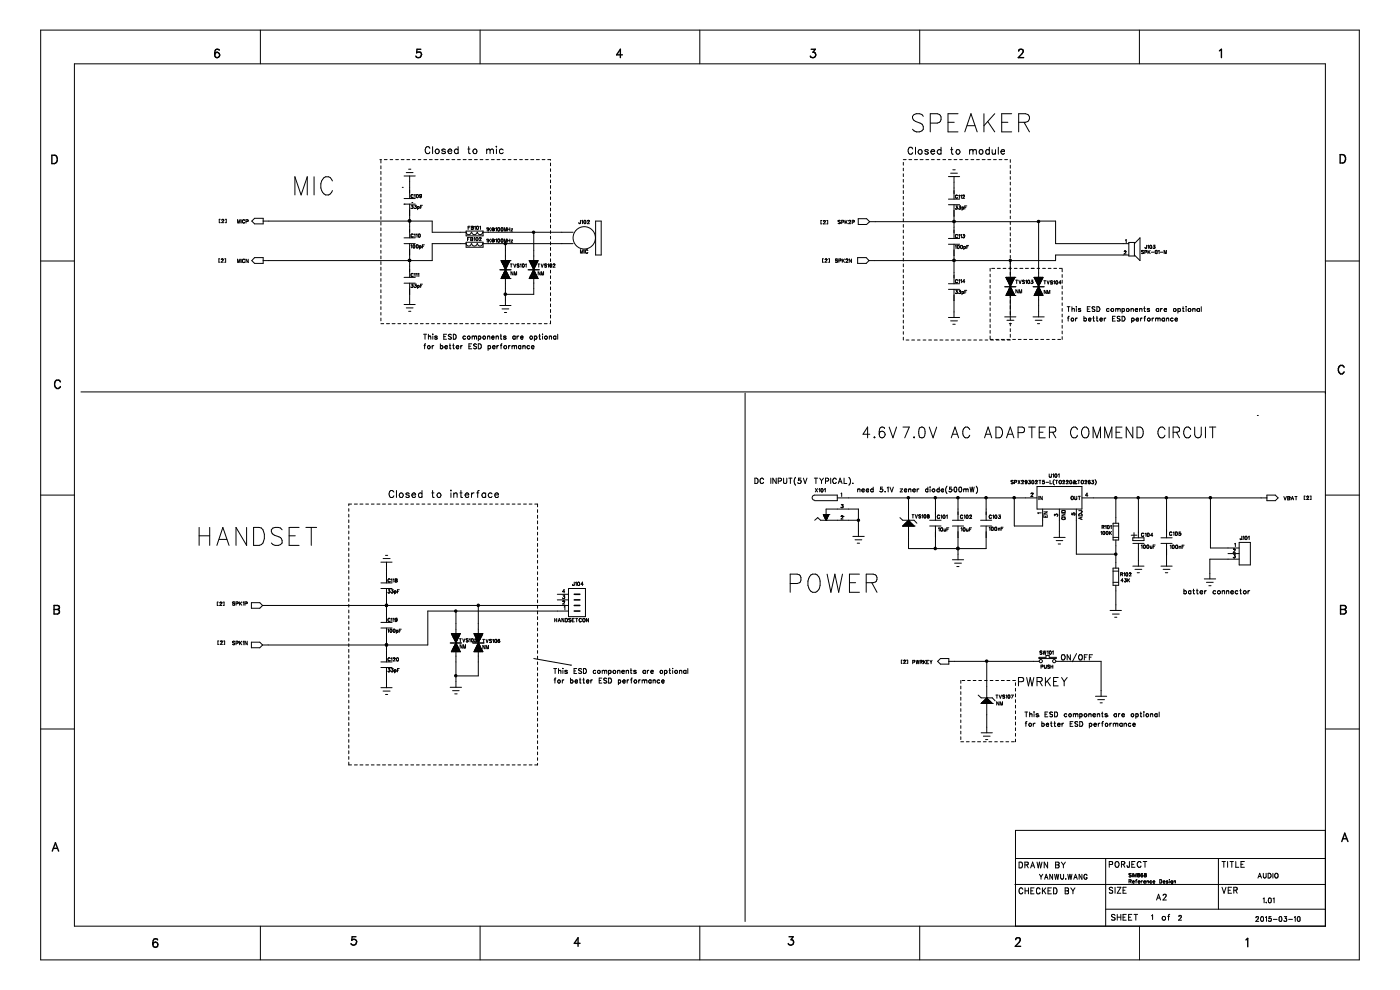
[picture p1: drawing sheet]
<svg xmlns="http://www.w3.org/2000/svg" width="297mm" height="210mm" viewBox="0 0 297 210" stroke-linecap="round" stroke-linejoin="round" font-family="sans-serif">
<g fill="none" stroke="#000" stroke-width=".21">
<path d="M8.6 6.4h279.8v197.2h-279.8zM15.8 13.5h265.4v183h-265.4zM55.2 6.4v7.1M101.8 6.4v7.1M148.5 6.4v7.1M195.1 6.4v7.1M241.7 6.4v7.1M66.6 37.5v3.9M70.5 38.4a1.17 1.17 0 0 0-1.1-1 1.17 1.17 0 0 0-1.2 1 2.29 2.29 0 0 0 .9 3 1.22 1.22 0 0 0 1.4-1M80.6 33.9h.3M80.8 34v.6M80.8 35.2v.6"/>
<path d="M80.8 36.4v.6M80.8 37.6v.6M80.8 38.8v.6M80.8 40v.5M81.5 33.9h.6M82.8 33.9h.5M83.9 33.9h.6M85.1 33.9h.6M85.3 39.7h.1M85.7 37.3h2.4M86.2 36.6h1.4M86.3 33.9h.6"/>
<path d="M86.7 35.9h.5M86.9 37.3v4.8M87.5 33.9h.6M88.7 33.9h.6M89.9 33.9h.6M91.1 33.9h.6M91.2 31.5a.5 .5 0 0 0-.6-.4 .5 .5 0 0 0-.4 .6v.3a.5 .5 0 0 0 .4 .6 .5 .5 0 0 0 .6-.3M91.8 31.1v1.5M92.3 33.9h.6M93.5 33.9h.6M94.5 31.8l-.3-.2-.5 .2 .1 .2 .6 .2v.3h-.6l-.1-.1M94.7 33.9h.6"/>
<path d="M95 32v.2a.43 .43 0 0 0 .4 .4 .43 .43 0 0 0 .4-.2M95.1 31.8l.5-.2 .2 .4h-.8zM95.9 33.9h.6M97.1 33.9h.6M97.2 31.8a.45 .45 0 0 0-.7 0 .45 .45 0 0 0 0 .6 .45 .45 0 0 0 .7 0M97.2 31.1v1.5M98.2 33.9h.7M99.3 31.6h.4M99.4 33.9h.7M99.4 31.1v1.2l.1 .2 .3 .1M100.7 33.9h.6M101.8 33.9h.6"/>
<path d="M103.1 33.9h.5M103.2 31.9l.4-.3 .3 .1 .1 .2M103.2 31.6v1M104 31.9l.3-.3 .3 .1 .1 .9M104 31.9v.7M104.3 33.9h.6M105.2 31.1h.2zM105.3 31.6v1M105.4 33.9h.6M106.6 33.9h.6M106.8 31.8a.45 .45 0 0 0-.7 0 .45 .45 0 0 0 0 .6 .45 .45 0 0 0 .7 0M107.8 33.9h.6"/>
<path d="M109 33.9h.6M110.2 33.9h.6M111.4 33.9h.6M112.6 33.9h.6M113.8 33.9h.6M115 33.9h.6M116.2 33.9h.6v.1M116.8 34.6v.6M116.8 35.8v.6M116.8 37v.6M116.8 38.2v.6M116.8 39.4v.6"/>
<path d="M191.6 33.9h.6M191.6 34.5v.5M191.6 35.7v.5M191.6 36.9v.6M191.6 38v.6M191.6 39.2v.7M192.8 33.9h.6M193.6 31.6a.49 .49 0 0 0-.5-.4 .49 .49 0 0 0-.4 .6 .78 .78 0 0 0 .3 .9l.5-.1 .1-.2M194 33.9h.6M194.2 31.2v1.5M195.2 33.9h.6M195.9 24.7a1.4 1.4 0 0 0-2.3 0 1.01 1.01 0 0 0 .7 1.1l.9 .3a1.02 1.02 0 0 1 .7 1.3 1.4 1.4 0 0 1-2.3 0"/>
<path d="M196.4 33.9h.6M196.9 32l-.1-.2h-.5v.3l.4 .1 .2 .3-.2 .2-.5-.2M197.4 26.1h1.4l.5-.2a1.03 1.03 0 0 0 .4-1 1.03 1.03 0 0 0-.9-.8h-1.4v3.9M197.5 32.1l.1 .4 .2 .2 .5-.2M197.6 33.9h.6M197.7 31.8h.4l.2 .3h-.8zM198.8 33.9h.6M199.6 32a.45 .45 0 0 0-.6-.1 .45 .45 0 0 0 0 .7 .45 .45 0 0 0 .6-.1M199.6 31.2v1.5M200 33.9h.6M201.1 25.9h1.3M201.2 33.9h.6"/>
<path d="M201.2 37.5h2.4M201.7 31.7h.4M201.7 36.7h1.4M201.9 31.2v1.2l.1 .3h.2M202.1 36h.5M202.4 33.9h.6M202.4 37.5v4.7M203 31.8a.46 .46 0 0 1 .6 .1 .46 .46 0 0 1-.1 .6 .46 .46 0 0 1-.6 0l-.1-.4zM203.2 24.1h-2.1v3.9h2.1M203.6 33.9h.6M204.7 28l1.3-3.9 1.3 3.9M204.8 33.9h.6"/>
<path d="M205.2 26.7h1.6M205.7 32l.3-.3 .3 .1 .1 .2M205.7 31.7v1M206 33.9h.6M206.4 32l.2-.2h.4l.1 .9M206.4 32v.7M207.2 33.9h.6M207.9 31.8a.45 .45 0 0 1 .6 .5 .45 .45 0 0 1-.7 .2l-.1-.4zM208.4 33.9h.6M208.7 24.1v3.9M209.5 33.9h.7M209.5 25.8l1.5 2.2"/>
<path d="M209.9 32a.44 .44 0 0 0-.7-.1 .44 .44 0 0 0 0 .6 .44 .44 0 0 0 .7 0M209.9 31.2v1.5M210.5 31.7v.7l.1 .3 .4-.1 .2-.2M210.8 33.9h.6M211 24.1l-2.3 2.6M211.2 31.7v1M211.8 31.2v1.5M212 33.9h.5M212.3 32.1l.1 .4 .3 .2 .4-.2M212.5 25.9h1.3M212.5 31.8h.5l.1 .3h-.8zM213.1 33.9h.6"/>
<path d="M214.3 33.9v.6M214.3 35v.7M214.3 36.2v.7M214.3 37.5v.5M214.3 38.6v.6M214.3 39.9v.5M214.6 24.1h-2.1v3.9h2.1M216.1 25.9h1.4a.91 .91 0 0 0 .9-.9 .91 .91 0 0 0-.9-.9h-1.4v3.9M217.2 25.9l1.2 2.1M8.6 55.4h7.2M46.6 54.9h-.2v.7h.2M46.7 46.5h-.2v.7h.2"/>
<path d="M46.9 55l.3-.1 .2 .2-.5 .5h.5M46.9 55v.1M47.1 46.7a.2 .2 0 0 1 .3-.2 .2 .2 0 0 1 0 .4l-.4 .3h.5M47.7 54.9h.2v.7h-.2M47.8 46.5h.2v.7h-.2M50.4 47.3v-.7l.3 .7 .2-.7v.7M50.4 55.7v-.7l.3 .7 .2-.7v.7M51.2 46.6v.7M51.2 55v.7M51.9 46.8l-.1-.2a.33 .33 0 0 0-.4 .4 .33 .33 0 0 0 .5 .2M51.9 55.2l-.3-.2-.2 .2a.31 .31 0 0 0 .1 .4 .31 .31 0 0 0 .4 0v-.1M52.2 47l.4-.1v-.2l-.4-.1v.7"/>
<path d="M52.7 55v.7l-.5-.7v.7M54 46.3h1.8v1.2h-1.8l-.6-.6zM54 54.6h1.8v1.3h-1.8l-.6-.6zM55.8 46.9h35.9v2.4l7.2-.1a.55 .55 0 0 0 .5 .6 .55 .55 0 0 0 .6-.6M62.6 41.4v-3.9l1.3 3.9 1.3-3.9v3.9M80.8 41.1v.7M80.8 42.3v.7M80.8 43.6v.5M80.8 44.7v.6M80.8 46v.5M80.8 47.2v.5M80.8 48.3v.6"/>
<path d="M80.8 49.5v.6M80.8 50.7v.6M80.8 51.9v.6M80.8 53.1v.6M80.8 54.3v.6M80.8 55.5v.6M80.8 56.7v.6M80.8 57.9v.6M80.8 59.1v.6M85.7 43.3h.1M85.7 51.7h2.4M85.7 42.1h2.4"/>
<path d="M85.7 43.3h2.4M85.7 50.5h2.4M85.7 58.8h2.4M86.9 46.9h.1M86.9 55.3h.1M86.9 43.3v7.2M86.9 51.7v7.1M87.2 52.1l.1-.2v.7M87.2 43.6h.4l-.2 .2 .2 .1v.2l-.4 .1v-.1M87.4 43h.1M87.6 49.8v-.2l-.4 .2v.4l.2 .1 .2-.1M87.6 41.4v-.1l-.4 .1v.5h.3l.1-.1"/>
<path d="M87.6 58.2l-.1-.2-.3 .2 .1 .5 .3-.2M87.7 51.9l.3 .2v.4l-.2 .1-.2-.1zM87.9 41.4l.1-.1v.6M87.9 49.8l.1-.2v.7M87.9 58.2l.1-.2v.7M88 43.6h.3l-.2 .2 .2 .3-.1 .1-.3-.1M88.3 49.8l.2-.2v.7M88.3 58.2l.2-.2v.7M88.4 51.9l.3 .2v.4l-.2 .1-.2-.3zM88.4 41.3a.34 .34 0 0 1 .4 .3 .34 .34 0 0 1-.3 .3l-.2-.1zM88.6 43.9l.2-.1 .1 .2-.1 .2-.2-.1M88.6 43.8v.7"/>
<path d="M88.7 58.2l.1-.2v.7M88.8 49.6l.3 .2v.5a.34 .34 0 0 1-.4-.3 .34 .34 0 0 1 .1-.4zM89 52.1v.8M89 52.2h.1a.22 .22 0 0 1 .3 .2 .22 .22 0 0 1-.3 .2l-.1-.1M89.2 41.7h.1M89.2 41.3h.1M89.2 43.9h.2M89.4 41.5l-.1-.2h-.2l-.1 .3 .2 .1M89.4 41.5l-.1 .4h-.3M89.4 41.5l-.2 .2M89.6 43.6h-.4v.6M89.6 52.2h.3"/>
<path d="M90 51.9h-.4v.7M98.9 49h3.6v1h-3.6zM98.9 51.4h3.6v1h-3.6zM99.2 50.7h.2M99.3 48.3h.3M99.6 50.4h-.4v.6M99.7 48h-.4v.7M99.9 50.7h.3v.3h-.3v-.6l.4 .1-.1 .2M100 51.7a.55 .55 0 0 1-.6 .5 .55 .55 0 0 1-.5-.5h-7.2v3.6h-35.9M100 48h.4l-.1 .3 .1 .3-.1 .1h-.3zM100 48.3h.3M100.1 49.2a.57 .57 0 0 0 .5 .6 .57 .57 0 0 0 .6-.6"/>
<path d="M100.1 51.7a.57 .57 0 0 0 .5 .5 .57 .57 0 0 0 .6-.5M100.6 50.5l.1-.1v.6M100.7 48.1l.1-.1v.7M101 50.5a.32 .32 0 0 1 .5 .1 .32 .32 0 0 1-.2 .4l-.3-.1zM101.2 48h.2l.1 .3-.2 .4-.2-.2zM101.2 50.4h.1M101.3 49.2a.55 .55 0 0 0 .5 .6 .55 .55 0 0 0 .6-.6M101.3 51.7a.55 .55 0 0 0 .5 .5 .55 .55 0 0 0 .6-.5M101.7 50.5l.1-.1 .3 .1-.4 .5h.4M101.8 48.1l.1-.1v.7M102.4 49.3h19.2M102.4 51.7h19.2"/>
<path d="M103.2 48.4l.2-.1v.7M103.2 50.8l.2-.1v.7M103.6 48.3v.7M103.6 50.7v.7M103.8 48.6l.3 .4M103.8 51l.3 .4M104.1 48.3l-.5 .5M104.1 50.7l-.5 .5M104.7 48.8h.1M104.7 50.9v.4l.2-.1v-.3l-.2-.2h-.2l-.2 .3 .1 .3h.3M104.7 48.8h.2v-.3l-.4-.2-.2 .5 .4 .2M104.7 48.8l-.2-.1v-.2h.2v.3"/>
<path d="M104.7 51h-.2l.2 .2M104.9 51.2l-.1 .1M105.1 48.4l.2-.1v.7M105.1 50.8l.2-.1v.7M105.7 50.7l.3 .1v.5l-.2 .1-.2-.1zM105.8 48.3l-.2 .3 .2 .4M105.8 49h.1M105.8 48.3h.1M105.8 51.4h.1M105.8 48.3l.2 .1v.4l-.2 .2M106 57.2h2.4M106.3 55.4h1.9"/>
<path d="M106.3 48.4l.3-.1v.7l-.3-.2zM106.3 59h1.9M106.4 50.7h.2l.1 .3-.2 .4-.2-.1zM106.4 58.8h1.7M106.4 55.3v.1M106.4 58.9v.2M106.4 55.5h1.7M106.5 55.7h1.5M106.5 58.7h1.5M106.5 55.3v.4M106.5 58.6v.5M106.5 58.5h1.4"/>
<path d="M106.5 55.8h1.4M106.6 56h1.2M106.7 58.3h1.1M106.7 55.3v.8M106.7 58.2v.9M106.8 58.2h.9M106.8 56.2h.9M106.8 58h.8M106.8 56.3h.8M106.8 55.3v1.1M106.8 57.9v1.2M106.9 57.8h.7"/>
<path d="M106.9 56.5h.7M107 49v-.7l.2 .7 .2-.7v.7M107 51.4v-.7l.2 .7 .2-.7v.7M107 56.7h.5M107 57.7h.5M107 55.3v1.5M107 57.6v1.5M107.1 57.5h.3M107.1 56.8h.3M107.1 57h.2M107.2 57.4h.1M107.2 55.3v1.8"/>
<path d="M107.2 57.2v1.9M107.2 57.2h.1M107.2 57.2l-.9 1.9h1.9M107.2 57.2l1 1.9M107.2 51.7v3.8M107.2 59.1v5.7M107.3 55.3v1.7M107.3 57.4v1.7M107.5 55.3v1.3M107.5 57.8v1.3M107.7 48.3v.7M107.7 50.7v.7"/>
<path d="M107.7 55.3v1M107.7 58.1v1M107.7 48.6h.5M107.7 51h.5M107.9 55.3v.6M107.9 58.4v.7M108 55.3v.3M108 58.8v.3M108.2 48.3v.7M108.2 50.7v.7M108.2 59.1h.1M108.2 55.3h.1"/>
<path d="M108.2 55.3h-1.9l.9 1.9M108.2 55.3l-1 1.9M108.3 56h.4M108.4 48.5h.3l-.3 .5h.3M108.4 50.9h.3l-.3 .5h.3M108.5 56v.7M108.8 57.7v.6l-.4-.6v.6M109 56l.2 .7 .2-.7M109.1 58.3v-.6l.2 .6 .3-.6v.6M109.8 56.3h.1M109.8 56.3l.3 .1v.2h-.4M110.1 56.1l-.3-.1v.3"/>
<path d="M110.4 56.1l.1-.1v.7M110.9 56h.2a.32 .32 0 0 1 .2 .4 .32 .32 0 0 1-.5 .1zM111.5 56.1l.1-.1v.7M112 57.2h2.4M112.3 55.4h1.8M112.3 55.3h1.9l-1 1.9zM112.3 59h1.8M112.4 55.3v.2h1.6v-.2M112.4 59.1v-.3h1.6v.3M112.5 58.7h1.5M112.5 55.7h1.5M112.5 58.5h1.4v.6"/>
<path d="M112.5 55.3v.5h1.4v-.5M112.5 58.5v.6M112.6 56h1.2M112.6 58.3h1.2M112.7 55.3v.9h1v-.9M112.7 59.1v-.9h1v.9M112.8 56.3h.9M112.8 58h.8M112.9 59.1v-1.3h.6v1.3M112.9 55.3v1.2h.6M112.9 56.7h.6M113 57.7h.4"/>
<path d="M113 57.5h.4v1.6M113 55.3v1.5h.4M113 57.4v1.7M113.1 57h.2M113.1 57.4h.2M113.2 57.2h.1M113.2 57.2l1 1.9h-1.9zM113.2 49.3v13.1h-6M113.4 55.3v1.6M113.5 55.3v1.2M114.1 56h.4M114.3 56v.7"/>
<path d="M114.6 57.7v.6l-.4-.6v.6M114.8 56l.2 .7 .3-.7M114.9 58.3v-.6l.2 .6 .2-.6v.6M115.9 56.1h-.4l.4 .3v.2h-.4M116.2 56.1l.2-.1v.7M116.7 56l.3 .1v.4l-.1 .2-.3-.3zM116.8 40.5v.6M116.8 41.8v.5M116.8 43v.6M116.8 44.1v.6M116.8 45.3v.7M116.8 46.5v.7"/>
<path d="M116.8 47.7v.6M116.8 48.9v.6M116.8 50.1v.6M116.8 51.3v.6M116.8 52.5v.6M116.8 53.7v.6M116.8 54.9v.6M116.8 56.1v.6M116.8 57.3v.6M116.8 58.5v.6M116.8 59.7v.6M117.3 56.2l.1-.2h.3v.2l-.4 .5h.5"/>
<path d="M122.8 47.2v.1M123.1 46.7v.7h-.2l-.1-.1M123.1 53.7v-.7l.3 .7 .3-.7v.7M123.4 46.9l.2-.2v.7M123.9 46.8l.4 .1v.4l-.2 .1-.2-.2zM123.9 53v.7M124.6 46.9l.1-.2 .3 .2-.4 .5h.4M124.7 53.2l-.4-.2-.1 .2 .1 .5 .4-.2M126.4 46.9h1.1v7.2h-1.1zM174.4 46.8h-.2v.7h.2M174.7 54.9h-.2v.7h.2M174.7 46.8h.3l.1 .2-.4 .5h.4"/>
<path d="M174.7 46.9h.1M174.7 46.8v.1M175 55l.3-.1 .2 .2-.5 .5h.5M175 55v.1M175.4 46.8h.2v.7h-.2M175.4 54.9v.1M175.8 54.9h.2v.7h-.2M177.6 55.4h.1M177.6 55.4v.2l-.4-.1M177.7 55h-.5l.4 .4M178.3 46.8h-.5v.2l.5 .2-.2 .2h-.3M178.3 55.3h-.3"/>
<path d="M178.4 55.2l-.1-.3h-.3v.8M178.4 55.2l-.1 .1M178.6 47.1h.3l.1-.2-.4-.2v.7M178.7 54.9v.8M178.9 55.2l.2 .5M179.1 54.9l-.4 .5M179.3 46.7v.7M179.4 55.1l.1-.2 .3 .1v.3l-.4 .4h.5M179.4 47l.3 .4M179.7 46.7l-.4 .5M180.1 46.9l.1-.2 .3 .2-.5 .5h.5M180.6 54.9v.8l-.4-.8v.8"/>
<path d="M180.8 47.1h.4v-.3l-.4-.1v.7M181.9 54.6h1.9l.6 .7-.6 .6h-1.9zM182.1 46.4h1.7l.7 .6-.7 .6h-1.7zM184.5 47h35.8M191.6 40.4v.7M191.6 41.6v.6M191.6 42.8v.6M191.6 44v.6M191.6 45.2v.6M191.6 46.4v.6M191.6 47.6v.6M191.6 48.8v.6"/>
<path d="M191.6 50v.6M191.6 51.2v.6M191.6 52.4v.6M191.6 53.6v.6M191.6 54.8v.6M191.6 56v.6M191.6 57.2v.6M191.6 58.4v.6M191.6 59.6v.6M201.2 42.2h2.4M201.2 43.4h2.4M201.2 50.6h2.4"/>
<path d="M201.2 51.8h2.4M202.4 47h.1M202.4 55.3h.1M202.4 43.4v7.2M202.4 51.8v8.4M202.7 52.2l.1-.1v.6M202.8 43.7h.3l-.2 .2 .2 .3-.1 .2-.3-.2M203.2 41.5l-.2-.1-.3 .1 .1 .5 .4-.1M203.2 49.9l-.2-.2-.3 .2 .1 .5 .4-.1M203.2 59.5l-.2-.2-.3 .2 .1 .5 .4-.1M203.2 52.1a.34 .34 0 0 1 .3 .3 .34 .34 0 0 1-.2 .3l-.2-.3zM203.4 49.9l.1-.2v.8"/>
<path d="M203.4 59.4l.1-.1v.7M203.4 41.5l.1-.1v.7M203.4 43.7h.4l-.2 .2h.1M203.7 43.9h.1M203.7 43.9v.5l-.3-.2M203.8 59.4l.2-.1v.7M203.8 41.5l.2-.1v.7M203.8 49.9l.2-.2v.8M203.9 52.1h.2l.1 .2-.2 .4-.2-.1zM204.1 44h.3l-.1 .4-.2-.1M204.1 43.9v.7M204.2 41.5h.1"/>
<path d="M204.2 41.5l.3-.1v.3l-.3 .4h.4M204.3 49.7h.3l-.2 .3h.1M204.5 52.4l.2-.1 .1 .2M204.5 52.3v.7M204.5 50h.1M204.5 50v.4l-.2 .1-.1-.2M204.7 59.8h-.5l.3-.5v.7M204.7 44h.2M204.8 52.5l-.1 .2-.2-.1M204.8 52.5h.1M205.1 43.7h-.4v.7M205.1 52.4h.3"/>
<path d="M205.5 52.1h-.4v.6M210.1 56.9v.6M210.1 58.2v.5M210.1 59.3v.6M210.4 56.9h.6M211.6 56.9h.6M212.8 56.9h.6M213.5 58.8v.2h1.7M213.6 58.8v.5h1.5M213.8 58.8v.9h1.1M213.9 58.8v1.2M214 56.9h.6"/>
<path d="M214.1 58.8v1.5M214.3 41.1v.5M214.3 42.2v.6M214.3 43.4v.6M214.3 44.6v.6M214.3 45.8v.6M214.3 47v.6M214.3 48.2v.6M214.3 49.4v.6M214.3 50.6v.6M214.3 51.8v.6M214.3 53v.6"/>
<path d="M214.3 54.2v.6M214.3 55.3v5.4M214.5 58.8v1.8M214.6 58.8v1.4M214.8 58.8v1.1h-.9M215 58.8v.7h-1.3M215.1 58.8v.4h-1.5M215.2 56.9h.6M215.3 58.8h.1M215.3 58.8h-1.9l.9 1.9M215.3 58.8l-1 1.9M215.5 59.4h.4"/>
<path d="M215.7 59.4v.7M216.1 59.4l.3 .7 .3-.7M216.4 56.9h.6M217 59.7h.1M217.3 59.6l-.1-.2-.3 .2 .4 .3-.1 .2h-.3M217.5 56.9h.7M217.6 59.6l.2-.2v.7M218.1 59.5h.2l.1 .2-.1 .4-.3-.1zM218.8 56.9h.6M218.8 59.4h.3l-.2 .3h.2l.1 .2-.3 .2-.2-.1M219.4 58.8h1.9l-1 1.9zM219.4 59h1.8"/>
<path d="M219.5 58.8v.3M219.5 59.2h1.6M219.6 59.3h1.5M219.7 58.8v.6M219.7 59.5h1.2M219.8 59.7h1.1M219.8 58.8v1M219.9 59.9h.9M220 56.9h.5M220 58.8v1.3M220.2 58.8v1.6M220.5 58.8v1.6"/>
<path d="M220.7 58.8v1.3M220.8 58.8v1M221 58.8v.6M221.2 56.9h.6M221.2 58.8v.3M221.4 59.6h.5M221.6 59.6v.6M222.1 59.6l.3 .6 .2-.6M222.4 56.9h.6M223.3 59.7l-.2-.1-.3 .1 .5 .4-.1 .1h-.4M223.6 56.9h.5M223.6 59.7l.1-.1v.6"/>
<path d="M224.1 59.6h.2v.6l-.3-.1zM224.7 56.9h.6M225.3 57.1v.6M225.3 58.2v.6M225.3 59.4v.7M238.5 53.3v.1M238.5 53.3l.1-.1 .3 .1M238.8 51l.1-.2v.7M238.9 53.4l-.4 .5h.4M238.9 53.3v.1M239.5 51.7h-15.6v-4.8h-3.6v20.3M239.5 54.1h-15.6v1.2h-39.5"/>
<path d="M239.5 51.4h1.2v2.9h-1.2zM240.7 51.7l1.1-1.2v4.8l-1.1-1.2M242.6 53.2h-.5l.5 .4-.2 .2-.3-.1M242.9 53.5h.3v-.4h-.3v.7M242.9 52.5h.1M243.2 52v.7l-.3-.2M243.5 52.1l.1-.1v.7M243.5 53.1v.7M243.7 53.4l.3 .4M244 52.1h.3v.6l-.4-.1zM244 53.1l-.5 .5M244.3 53.5h.5"/>
<path d="M244.7 52h.3l-.2 .3 .2 .1v.2l-.3 .1-.1-.1M245.1 53.1h.3l.1 .3-.2 .4-.2-.1zM245.3 53.8h.1M245.3 53.1h.1M245.7 53.2l.2-.1v.7M246.2 53.5h.5M247 53.8v-.7l.2 .7 .2-.7v.7M281.2 55.4h7.2M80.8 60.3v.6M80.8 61.5v.6M80.8 62.7v.6M80.8 63.9v.6"/>
<path d="M80.8 65.1v.6M80.8 66.3v.5M80.8 67.5v.6M80.8 68.7h.6M82 68.7h.6M83.2 68.7h.6M84.4 68.7h.6M85.6 68.7h.6M85.7 60.1h2.4M85.7 64.6h2.4M86.2 65.3h1.4M86.7 66h.5"/>
<path d="M86.8 68.7h.6M86.9 60.1v4.5M87.2 60.3h.4l-.2 .3h.2v.3l-.3 .1-.1-.2M88 60.3h.3l-.2 .3h.2a.24 .24 0 0 1-.1 .3 .24 .24 0 0 1-.3-.1M88 68.7h.6M88.6 60.6l.2-.1 .1 .2-.1 .3-.2-.1M88.6 60.5v.7M89.2 68.7h.6M89.2 60.6h.2M89.6 60.3h-.4v.7M89.9 70.9h.6M90 73.3h.2"/>
<path d="M90.2 70.9v1.1M90.3 72.9l-.2 .2v.9M90.4 68.7h.6M90.9 70.9v1.1M90.9 71.5l.4-.2 .1 .7M90.9 73.3a.33 .33 0 0 1 .4 .4 .33 .33 0 0 1-.5 .2l-.1-.3zM91.6 68.7h.6M91.7 73.3v.7M91.8 70.9v.1zM91.8 71.3v.7M92 73.3l-.3 .1M92.7 71.4l-.2-.1-.3 .1 .5 .3v.2l-.3 .1-.2-.2"/>
<path d="M92.8 68.7h.5M93.4 73.4a.34 .34 0 0 1 .6 .2 .34 .34 0 0 1-.4 .4l-.2-.2M93.4 72.9v1.1M94 68.7h.6M94.1 71.4h.4M94.4 73.6l.2 .4 .3-.2M94.4 73.4l.3-.1 .2 .3h-.5zM94.7 70.9h-.6v1.1h.6M95.2 68.7h.6M95.3 73.3h.3M95.5 72.9v1l.2 .1M95.8 71.1l-.3-.2-.4 .2 .1 .2 .5 .3v.3l-.3 .1-.3-.2"/>
<path d="M96 73.3h.3M96.2 70.9a.53 .53 0 0 1 .6 .5 .53 .53 0 0 1-.6 .6zM96.2 72.9v.9l.2 .2M96.3 68.7h.7M96.8 73.6l.2 .4 .3-.2M96.9 73.4l.2-.1 .2 .3h-.5zM97.5 68.7h.7M97.7 73.3v.7M98.1 73.3h-.2l-.2 .3M98.8 68.7h.5M98.8 71.4a.32 .32 0 0 0-.5 0 .32 .32 0 0 0-.1 .4l.2 .2 .4-.2M99.5 73.4h.4"/>
<path d="M99.9 68.7h.6M100.1 72.9h-.6v1.1h.6M100.2 71.5l.1-.2 .4 .2M100.2 71.3v.7M100.7 71.5l.1-.2h.3v.7M100.7 71.5v.5M101.1 73.1l-.2-.2-.5 .2 .2 .3 .4 .2v.3l-.3 .1-.3-.2M101.1 68.7h.6M101.5 71.4a.31 .31 0 0 1 .4 0 .31 .31 0 0 1 0 .4 .31 .31 0 0 1-.4 0M101.5 71.3v1M101.5 72.9h.3a.56 .56 0 0 1 .3 .7 .56 .56 0 0 1-.6 .4zM102.3 68.7h.6"/>
<path d="M103.4 71.5l.2-.2h.3v.7M103.4 71.3v.7M103.5 68.7h.6M103.5 73.4a.31 .31 0 0 1 .5 0 .31 .31 0 0 1 0 .5 .31 .31 0 0 1-.5-.1M103.5 73.3v1M104.3 71.6l.2 .4 .3-.2M104.3 71.4l.3-.1 .2 .3h-.5zM104.5 73.6l.2 .4 .3-.2M104.5 73.4l.4-.1 .1 .3h-.5zM104.7 68.7h.6M105.2 71.5l.2-.2h.3v.7M105.2 71.3v.7"/>
<path d="M105.4 73.3v.7M105.8 73.3l-.3 .1-.1 .2M105.9 68.7h.6M106 64.8h2.4M106.1 71.3h.3M106.2 73.3h.3M106.2 70.9v.8l.3 .3M106.5 72.9l-.2 .2v.9M106.5 65.5h1.4M107 66.3h.5M107.1 68.7h.6M107.3 71.4l-.1-.1-.4 .1 .5 .3v.2l-.3 .1-.2-.2"/>
<path d="M107.9 73.3v.7M108.2 73.3h-.1l-.2 .3M108.3 68.7h.6M108.6 73.5l.2-.2 .3 .1v.1M108.6 73.3v.7M109.1 73.5l.1-.1h.4v.6M109.1 73.5v.5M109.3 71.4l-.2-.1-.3 .1v.4l.2 .2 .3-.2M109.3 71.3v.7M109.5 68.7h.6M109.7 71.3v.7M110.1 71.3l-.4 .1v.2"/>
<path d="M110.4 71.6l.3 .4 .2-.2M110.5 71.4l.3-.1 .1 .3h-.5zM110.5 73.4h-.1a.3 .3 0 0 0-.4 0 .3 .3 0 0 0 .1 .4 .3 .3 0 0 0 .4 0M110.5 73.3v.7M110.7 68.7h.6M110.9 73.5l.2-.2 .3 .1v.6M110.9 73.3v.7M111.9 68.7h.6M112.3 73.4a.32 .32 0 0 0-.4 0 .32 .32 0 0 0-.1 .4l.2 .2 .3-.2M112.5 71.3h.4l.1 .3a.31 .31 0 0 1-.3 .4 .31 .31 0 0 1-.3-.4zM112.7 73.6l.2 .4 .4-.2M112.8 73.4l.3-.1 .2 .3h-.6z"/>
<path d="M113.1 68.7h.6M113.4 71.4a.34 .34 0 0 1 .5 .1 .34 .34 0 0 1-.4 .5l-.1-.2M113.4 71.3v1M114.3 68.7h.6M114.3 71.3h.3M114.5 70.9v.8l.2 .3M115.1 70.9v.1zM115.1 71.3v.7M115.5 68.7h.6M116.5 71.5l.2-.2h.3v.7M116.5 71.3v.7M116.8 68.1v.6h-.1"/>
<path d="M116.8 60.9v.6M116.8 62.1v.6M116.8 63.3v.6M116.8 64.5v.6M116.8 65.7v.6M116.8 66.8v.7M117.9 71.4a.32 .32 0 0 0-.4 0 .32 .32 0 0 0-.1 .4l.2 .2 .3-.2M117.9 71.3v.7M118.3 70.9v1.1M191.6 60.7v.7M191.6 62v.6M191.6 63.2v.5"/>
<path d="M191.6 64.3v.6M191.6 65.5v.7M191.6 66.8v.5M191.6 67.9v.6M191.6 69.1v.6M191.6 70.4v.5M191.6 71.5v.6M192.2 72.1h.6M193.4 72.1h.6M194.6 72.1h.6M195.8 72.1h.6M197 72.1h.6"/>
<path d="M198.2 72.1h.6M199.4 72.1h.6M200.6 72.1h.6M201.2 61.4h2.4M201.2 60.2h2.4M201.2 67.3h2.4M201.7 68.1h1.4M201.8 72.1h.6M202.1 68.8h.5M202.4 61.4v5.9M202.8 61.6h.3l-.2 .3 .2 .2-.1 .2-.3-.2M203 72.1h.6"/>
<path d="M203.4 61.6h.4l-.2 .3h.1M203.7 61.9h.1M203.7 61.9l.1 .3-.4 .1v-.2M204.1 61.9h.3v.3h-.3M204.1 61.8v.7M204.2 72.1h.6M204.7 61.9h.2M205.1 61.6h-.4v.7M205.4 72.1h.6M206.6 72.1h.6M207.8 72.1h.6M209 72.1h.5"/>
<path d="M210.1 60.5v.6M210.1 61.7v.6M210.1 62.9v.6M210.1 64.1v.6M210.1 65.3v.6M210.1 66.5v.6M210.1 67.7v.6M210.1 68.9v.6M210.1 70.1v.6M210.1 71.3v.6M210.1 72h.5M210.2 72.1h.6"/>
<path d="M211.2 72h.6M211.4 72.1h.6M212.4 72h.7M212.5 72.1h.6M213.1 60.8h2.4M213.1 67.2h2.4M213.6 62.3h1.5v.4M213.6 72h.6M213.6 62.2h1.5M213.6 62.2v.5M213.6 67.9h1.5M213.7 72.1h.6"/>
<path d="M213.7 62h1.3v.7M213.8 61.9h1.1M213.8 61.8v.9M213.9 61.7h.9M213.9 61.5h.8M213.9 61.5v1.2M213.9 60h.8M214.1 61.4h.5M214.1 60.2h.5M214.1 68.7h.5M214.1 61.2h.5M214.1 61.1v1.6"/>
<path d="M214.1 60.4h.5M214.2 60.5h.3M214.2 61h.3M214.3 60.8v6.4M214.3 67.3v.6M214.3 68.5v.6M214.3 69.7v.7M214.3 70.9v.6M214.3 60.7l-.9 2h1.9M214.3 60.7l1 2M214.3 60.9h.1M214.3 60.7h.1"/>
<path d="M214.5 61v1.7M214.6 61.3v1.4M214.8 61.7v1M214.8 72h.6M215.2 62.5h-1.7v.2M215.3 62.7h.1M216 61.5v.6l-.5-.6v.6M216 72h.6M216.2 62.1v-.6l.3 .6 .2-.6v.6M217.2 72h.6M218.4 72h.6M219.2 60.8h2.3"/>
<path d="M219.2 67.2h2.3M219.4 62.5h1.8M219.6 72h.6M219.6 62.2h1.5M219.6 67.9h1.5M219.7 62.1v.6M219.7 62h1.2M219.8 61.9h1.1M219.8 61.8v.9M219.9 61.7h.9v1M220 61.5h.7M220 60h.7"/>
<path d="M220 61.4v1.3M220 61.4h.6M220 60.2h.6M220.1 68.7h.4M220.1 61.2h.4M220.1 60.4h.4M220.2 61.1v1.6M220.2 60.5h.2M220.2 61h.2M220.3 60.9h.1M220.3 60.7h.1M220.3 60.7l1 2h-1.9z"/>
<path d="M220.5 61.1v1.6M220.7 61.5v1.2M220.8 72h.6M221 62.1v.6M221.1 62.3h-1.6v.4M221.2 62.4v.3M221.9 61.6v.7l-.4-.7v.7M222 72h.6M222.2 62.3v-.7l.3 .7 .2-.7v.7M223.2 72h.6M224.4 72h.6M225.1 60h-.4l.3-.4v.6"/>
<path d="M225.3 60.7v.5M225.3 61.8v.6M225.3 63v.6M225.3 64.3v.5M225.3 65.4v.6M225.3 66.6v.6M225.3 67.8v.6M225.3 69v.6M225.3 70.2v.6M225.3 71.4v.6M226.4 65.1h.6M226.5 67.5h.3"/>
<path d="M226.7 65.1v1M226.9 67.1l-.3 .2v.8M227.4 65.1v1M227.4 65.6l.2-.2 .3 .1v.6M228.2 67.5v.6M228.3 65v.1zM228.3 65.4v.7M228.6 67.5l-.4 .2M228.8 65.9l.1 .2 .4-.2M229.3 65.6l-.2-.2-.3 .2 .5 .3M229.3 65.9h.1M229.9 67.1v1"/>
<path d="M229.9 67.6a.31 .31 0 0 1 .5 0 .31 .31 0 0 1 0 .4 .31 .31 0 0 1-.5 0M230.7 65.6h.3M230.9 67.7l.2 .4 .3-.1M231 67.6l.3-.1 .1 .2h-.5zM231.3 65.1h-.6v1h.6M231.8 67.5h.3M232 67.1v1h.2M232.3 65.2l-.2-.1-.4 .1v.2l.6 .4-.2 .3-.4-.2M232.6 67.5h.3M232.7 65.1a.52 .52 0 0 1 .6 .5 .52 .52 0 0 1-.6 .5zM232.7 67.1v.8l.3 .2M233.3 67.7l.2 .4 .3-.1"/>
<path d="M233.5 67.5l.3 .1v.1h-.5zM234.3 67.5v.6M234.6 67.5l-.3 .1M235.3 65.6a.31 .31 0 0 0-.5-.1 .31 .31 0 0 0 0 .5 .31 .31 0 0 0 .5-.1M236 67.6h.4M236.6 67.1h-.6v1h.6M236.7 65.6l.2-.2 .2 .1v.6M236.7 65.4v.7M237.1 65.6l.4-.2 .2 .7M237.6 67.2l-.2-.1-.4 .1 .1 .3 .5 .4-.2 .2-.4-.1M238 65.6l.2-.2 .3 .2v.3l-.2 .2-.3-.2M238 65.4v1"/>
<path d="M238 67.1a.52 .52 0 0 1 .7 .5 .52 .52 0 0 1-.7 .5zM239.9 65.6l.4-.2 .1 .7M239.9 65.4v.7M240.1 67.6a.31 .31 0 0 1 .4 0 .31 .31 0 0 1 0 .4 .31 .31 0 0 1-.4 0M240.1 67.5v.9M240.8 65.7l.2 .4 .3-.2M240.9 65.6l.3-.2 .1 .3h-.5zM241 67.7l.2 .4 .3-.1M241.1 67.6l.3-.1 .1 .2h-.5zM241.8 65.4v.7M241.8 65.6l.2-.2 .2 .1 .1 .6M242 67.5v.6"/>
<path d="M242.3 67.5l-.3 .2M242.6 65.4h.3M242.7 67.5h.3M242.8 65.1v.8l.2 .2M243 67.1l-.2 .2v.8M243.4 65.9l.1 .2 .4-.2M243.9 65.6l-.2-.2-.3 .2 .5 .3M243.9 65.9h.1M244.4 67.5v.6M244.8 67.5l-.4 .1M245.1 67.6l.3-.1 .3 .1M245.1 67.5v.6"/>
<path d="M245.7 67.6l.4-.1v.6M245.7 67.6v.5M245.8 65.6a.31 .31 0 0 0-.4-.1 .31 .31 0 0 0 0 .5 .31 .31 0 0 0 .4-.1M245.8 65.4v.7M246.2 65.4v.7M246.6 65.4l-.4 .3M247 65.7l.1 .3 .4-.1M247 65.6l.3-.2 .2 .3h-.5zM247 67.6a.31 .31 0 0 0-.4 0 .31 .31 0 0 0 0 .4 .31 .31 0 0 0 .4 0M247 67.5v.6M247.4 67.5v.6M247.4 67.6l.5-.1v.6"/>
<path d="M248.9 67.6a.31 .31 0 0 0-.5 0 .31 .31 0 0 0 0 .4 .31 .31 0 0 0 .5 0M249 65.6a.31 .31 0 0 1 .4-.1 .31 .31 0 0 1 0 .5 .31 .31 0 0 1-.4-.1zM249.3 67.7l.2 .4 .3-.1M249.4 67.5h.3l.1 .2h-.5zM249.9 65.6a.31 .31 0 0 1 .4-.1 .31 .31 0 0 1 0 .5 .31 .31 0 0 1-.4-.1M249.9 65.4v1M250.9 65.4h.3M251 65.1v.9l.2 .1M251.6 65v.1zM251.6 65.4v.7M253 65.6l.5-.1v.6M253 65.4v.7"/>
<path d="M254.5 65.6a.31 .31 0 0 0-.5-.1 .31 .31 0 0 0 0 .5 .31 .31 0 0 0 .5-.1M254.5 65.4v.7M254.8 65.1v1M17.2 83.1h264M158.1 83.4v112.1M184.5 92.1h-1.4l1-1.5v2.3M185.5 92.7l.1 .1-.1 .1zM187.7 90.9a.55 .55 0 0 0-.9-.2l-.2 .3-.1 1.1M188.6 90.6l.8 2.3 .8-2.3M191.6 90.6h1.3l-1 2.3M193.9 92.7v.2l-.1-.1zM195.1 90.7a.66 .66 0 0 1 1.1 .3 2.21 2.21 0 0 1-.2 1.8 .67 .67 0 0 1-1-.4 2.31 2.31 0 0 1 .1-1.7z"/>
<path d="M197.1 90.6l.8 2.3 .8-2.3M201.8 92.9l.8-2.3 .8 2.3M202.1 92.1h1M205.7 91.1a.76 .76 0 0 0-.9-.5 .76 .76 0 0 0-.5 .9 .98 .98 0 0 0 .1 1 .98 .98 0 0 0 1 .3l.3-.5M208.9 92.9l.7-2.3 .8 2.3M209.1 92.1h1M211.3 90.6a1.2 1.2 0 0 1 1.4 .8 1.2 1.2 0 0 1-.7 1.5h-.7zM213.5 92.9l.8-2.3 .8 2.3M213.8 92.1h1M216 91.8l1.2-.1 .1-.4-.1-.5-.3-.2h-.9v2.3M218.2 90.6h1.4M218.9 90.6v2.3"/>
<path d="M220.5 91.7h.8M221.7 90.6h-1.2v2.3h1.2M222.6 91.7l1.2-.1 .2-.3-.1-.5-.4-.2h-.9v2.3M223.3 91.7l.7 1.2M228.6 91.1a.66 .66 0 0 0-1.1-.4 1.36 1.36 0 0 0 .2 2.2l.6-.1 .3-.5M229.8 90.7a.79 .79 0 0 1 .8 0 .79 .79 0 0 1 .4 .8 .96 .96 0 0 1-.2 1 .96 .96 0 0 1-1 .3l-.1-.3a1.49 1.49 0 0 1 .1-1.8zM231.9 92.9v-2.3l.8 2.3 .8-2.3v2.3M234.3 92.9v-2.3l.8 2.3 .8-2.3v2.3M236.8 91.7h.8M238 90.6h-1.2v2.3h1.2M240.3 90.6v2.3l-1.4-2.3v2.3M241.2 90.6a1.23 1.23 0 0 1 1.3 .7 1.23 1.23 0 0 1-.4 1.5l-.9 .1z"/>
<path d="M247.1 91.1a.68 .68 0 0 0-.6-.5 .68 .68 0 0 0-.7 .5 1.03 1.03 0 0 0-.1 1.2 1.03 1.03 0 0 0 1.1 .5l.3-.5M248 90.6v2.3M248.9 91.7l1.2-.1 .1-.3-.1-.5-.3-.2h-.9v2.3M249.6 91.7l.6 1.2M252.6 91.1a.68 .68 0 0 0-.7-.5 .68 .68 0 0 0-.7 .5 1.03 1.03 0 0 0 0 1.2 1.03 1.03 0 0 0 1.1 .5l.3-.5M253.4 90.6v1.6a.7 .7 0 0 0 .7 .7 .7 .7 0 0 0 .7-.7v-1.6M255.7 90.6v2.3M256.6 90.6h1.3M257.3 90.6v2.3M266.7 88.1h.1M8.6 105h7.2M42.2 111.9v3.8"/>
<path d="M42.2 113.7h2.3M44.5 111.9v3.8M46 115.7l1.3-3.8 1.3 3.8M46.5 114.4h1.6M52.3 111.9v3.8l-2.2-3.8v3.8M53.8 111.9h1.2a1.41 1.41 0 0 1 1.1 1.4 2.04 2.04 0 0 1-1.1 2.4h-1.2zM59.9 112.4a1.47 1.47 0 0 0-2.3 0 1.06 1.06 0 0 0 .6 1.1l1 .4a.93 .93 0 0 1 .7 .9 .93 .93 0 0 1-.9 .9h-.6l-.8-.5M61.3 113.7h1.3M63.4 111.9h-2.1v3.8h2.1M64.9 111.9h2.3M66 111.9v3.8M74 107.9v.6"/>
<path d="M74 109.1v.6M74 110.3v.6M74 111.5v.5M74 112.6v.6M74 113.9v.5M74 115.1v.5M74 116.2v.6M74 117.4v.7M74 118.6v.6M74 119.8v.6M74.6 106.9h-.6v.4M75.2 106.9h.6"/>
<path d="M76.4 106.9h.6M77.6 106.9h.6M78.8 106.9h.6M80 106.9h.6M80.8 119.2h2.4M81.1 106.9h.7M81.3 118.5h1.5M81.8 117.8h.4M82 119.2v4.4M82.4 106.9h.6M83.6 106.9h.6M83.6 104.4l-.3-.3a.44 .44 0 0 0-.6 .2 .72 .72 0 0 0-.2 .8 .72 .72 0 0 0 .8 .4l.3-.4"/>
<path d="M84.1 104v1.5M84.8 106.9h.5M86 106.9h.6M86.8 104.8l-.2-.2-.5 .2 .6 .3v.4h-.5l-.1-.2M87.2 106.9h.5M87.4 105v.1a.43 .43 0 0 0 .3 .4 .43 .43 0 0 0 .5-.2M87.5 104.8l.4-.2 .3 .4h-.8zM88.3 106.9h.6M89.5 106.9h.6M89.5 104.8a.43 .43 0 0 0-.6-.1 .43 .43 0 0 0 0 .7 .43 .43 0 0 0 .6-.1M89.5 104v1.5M90.8 106.9h.5"/>
<path d="M91.6 104.6h.5M91.8 104v1.2l.1 .3h.2M91.9 106.9h.6M93.1 106.9h.6M94.3 106.9h.6M95.5 106.9h.6M95.7 104v.1zM95.7 104.6v.9M96.3 104.9l.3-.3h.3l.1 .9M96.3 104.6v.9M96.7 106.9h.6M97.6 104.6h.4"/>
<path d="M97.8 104v1.5h.3M97.9 106.9h.6M98.7 105v.1a.4 .4 0 0 0 .3 .4 .4 .4 0 0 0 .4-.2M98.8 104.8l.4-.2 .2 .1v.3h-.7zM99.1 106.9h.6M100 104.6v.9M100.3 106.9h.6M100.6 104.6h-.4l-.2 .4M101.1 104.6h.5M101.5 106.9h.6M101.7 104h-.2l-.2 .3v1.2M102.7 106.9h.6"/>
<path d="M103 104.8a.45 .45 0 0 0-.6-.1 .45 .45 0 0 0 0 .7 .45 .45 0 0 0 .6-.1M103 104.6v.9M103.9 106.9h.6M104.4 104.8a.45 .45 0 0 0-.7-.1 .45 .45 0 0 0 0 .7 .45 .45 0 0 0 .7-.1M105 105v.1a.4 .4 0 0 0 .3 .4 .4 .4 0 0 0 .4-.2M105 104.8l.5-.2 .2 .4h-.7zM105.1 106.9h.6M106.3 106.9h.6M107.5 106.9h.6M108.7 106.9h.6M109.8 106.9h.6M111.1 106.9h.6"/>
<path d="M112.3 106.9h.6M113.4 106.9h.6v.6M114 108.1v.6M114 109.3v.6M114 110.5v.6M114 111.7v.6M114 112.9v.6M114 114.1v.6M114 115.3v.6M114 116.5v.6M114 117.7v.6M114 118.9v.6"/>
<path d="M160.1 101.4a.58 .58 0 0 1 .7 .6 .58 .58 0 0 1-.7 .6zM162 101.7l-.3-.3a.55 .55 0 0 0-.5 .6 .55 .55 0 0 0 .6 .5l.2-.2M163.5 101.4v1.2M164.7 101.4v1.2l-.8-1.2v1.2M165.1 102.1l.6-.1 .1-.3-.3-.3h-.4v1.2M166.2 101.4v1l.3 .2 .4-.2v-1M167.3 101.4h.7M167.7 101.4v1.2M168.8 101.3a1.34 1.34 0 0 0 0 1.6M169.9 101.4h-.5v.4a.4 .4 0 0 1 .6 .4 .4 .4 0 0 1-.6 .3l-.2-.1M170.4 101.4l.4 1.2 .4-1.2M172.8 101.4h.7"/>
<path d="M172.8 106.1a.55 .55 0 0 1-.5-.5 .55 .55 0 0 1 .5-.6h4.8v1.2h-4.8M172.8 110.4l.7-.6 .6 .6h8M173 103.6l.4 .7M173.1 101.4v1.2M173.4 103.6l-.4 .7M173.7 103.8l.2-.2v.7M173.9 101.4l.4 .6M174.2 103.7l.4 .1-.1 .5h-.3zM174.3 102v.6M174.4 103.6h.1M174.7 109.2h.1M174.7 109.2h1.1"/>
<path d="M174.7 109.2l.6 1.2M174.7 101.4l-.4 .6M174.7 109.3h1.1M174.8 109.2v.3M174.8 109.6h.9M174.9 103.8l.2-.2v.7M174.9 109.2v.5h.7v-.5M175 109.8h.6M175 109.2v.7h.5v-.7M175.1 110h.4M175.1 102.1l.6-.1 .1-.5-.7-.1v1.2M175.1 109.2v1"/>
<path d="M175.2 110.3h.1M175.3 110.4h.1M175.3 110.4v-2.4h6.8v5.8M175.4 109.2v.9h-.3M175.7 109.2v.2h-.9M175.8 109.2h.1M175.8 109.2l-.5 1.2M176.2 101.4v1.2M177.4 101.7l-.2-.3a.55 .55 0 0 0-.6 .6 .55 .55 0 0 0 .6 .5l.2-.2M177.6 105.6h42.4M177.8 102.6l.4-1.2 .4 1.2M178 102.2h.5"/>
<path d="M178.4 109.6h.1M178.4 104.7l.2-.1v.7M178.4 109.6l.2-.2 .3 .2M178.5 107h.4l-.3 .3h.3v.3l-.4 .1-.1-.1M178.8 107.3h.1M178.9 109.6h.1M178.9 109.6l-.5 .5h.5M179.1 101.4v1.2h.6M180.1 101.3a1.21 1.21 0 0 1 0 1.6M180.9 102.5h.1M180.9 113.8h2.4M181.4 114.5h1.4"/>
<path d="M181.9 115.2h.5M181.9 103.7v.6M181.9 103.9l.3-.2 .2 .1v.5M182.8 104l.2 .3 .3-.1M182.9 103.8l.3-.1 .1 .3h-.5zM183.8 104l.2 .3 .3-.1M183.8 103.8l.3-.1 .2 .3h-.5zM184.9 104.3h.1M185.2 103.8a.31 .31 0 0 0-.4 0 .31 .31 0 0 0 .1 .5M185.2 104.2l-.3 .1M185.2 103.3v1M187.2 103.3h-.4v.5h.4l.1 .2-.1 .2-.3 .1-.3-.1"/>
<path d="M187.8 104.3h.1M188.2 103.5l.2-.2v1M188.8 103.3l.4 1 .3-1M190.9 109.8l.6 .6h2.4l.6 .6M191 103.7h.5l-.5 .6h.5M191.5 111.6h.1M191.5 111.6h2.4M191.6 111.6v-.1h2.2v.1M191.8 111.6v-.3h1.9v.3M191.8 104l.2 .3 .4-.1M191.9 103.8l.3-.1 .2 .3h-.6zM191.9 111.6v-.4h1.6v.4"/>
<path d="M192 111.6v-.5h1.4v.5M192.1 111.6v-.6h1.2v.6M192.2 111.6v-.7h1v.7M192.4 111.6v-.9h.7v.9M192.5 111.6v-1h.4v1M192.6 111.6v-1.1h.2v1.1M192.7 110.4h.1M192.7 105.6h.1M192.7 103.9l.5-.1v.5M192.7 103.7v.6M192.7 105.6v10.8h16.5v-4.8M192.7 110.4l-1.2 1.2"/>
<path d="M192.7 110.4l1.2 1.2M193.5 109.2h.4M193.6 104l.3 .3 .3-.1M193.7 103.8l.3-.1 .2 .3h-.6zM193.7 109.2v.7M193.9 111.6h.1M194.2 109.2l.2 .7 .2-.7M194.6 103.7v.6M194.9 103.7l-.3 .3M195.3 109.3l-.2-.1-.2 .1 .4 .3v.2h-.4M195.6 109.3l.1-.1v.7M196.2 109.2h.1"/>
<path d="M196.2 109.9h.1M196.2 109.2l-.2 .3 .2 .4M196.2 109.2l.2 .1v.4l-.2 .2M196.8 109.2h.3l-.1 .3-.3-.2zM196.8 103.8a.29 .29 0 0 0-.4 0 .29 .29 0 0 0 0 .4 .29 .29 0 0 0 .4 0M196.8 103.3v1M196.9 109.5l-.2 .1 .1 .3 .3-.2-.2-.2M197.2 110.4h2.4M197.2 111.6h2.4M197.3 103.3h.1M197.3 103.7v.6M198.5 105.6v4.8"/>
<path d="M198.5 111.6v4.8M199.1 112.1l.2-.1v.6M199.3 103.8a.29 .29 0 0 0-.5 0 .29 .29 0 0 0 0 .4 .29 .29 0 0 0 .5 0M199.3 103.3v1M199.3 109.4a.29 .29 0 0 0-.4 0 .29 .29 0 0 0 0 .4 .29 .29 0 0 0 .4 0M199.6 104l.3 .3 .3-.1M199.6 109.4l.2-.1v.7M199.6 112l.4 .1-.1 .5-.3-.1zM199.7 103.8l.3-.1 .2 .3h-.6zM200.1 109.3l.4 .1-.1 .5a.34 .34 0 0 1-.4-.2 .34 .34 0 0 1 .1-.4zM200.3 112.2v.4l.3-.1M200.6 112.2v.4"/>
<path d="M200.8 109.4l.1-.1v.7M200.9 112.3h.3M200.9 103.1a1.17 1.17 0 0 0 0 1.6M201.3 112h-.4v.6M201.9 103.3h-.4l-.1 .5a.35 .35 0 0 1 .5 0 .35 .35 0 0 1 0 .5 .35 .35 0 0 1-.5 0l-.1-.1M202 110.4h2.4M202 111.6h2.4M202 118.7h2.4M202.5 103.4h.4v.9h-.3l-.2-.1zM202.5 119.5h1.5M203.2 116.4h.1M203.2 105.6v4.8"/>
<path d="M203.2 111.6v7.1M203.5 103.4h.4l.1 .4-.1 .5h-.2l-.3-.1zM203.9 112.1l.1-.1v.6M204.2 109.4a.24 .24 0 0 0-.3-.1 .24 .24 0 0 0-.2 .3 .29 .29 0 0 0 .1 .3 .29 .29 0 0 0 .4 0v-.1M204.4 103.9l.2-.2 .3 .2M204.4 103.7v.6M204.4 112h.3v.6l-.4-.1zM204.5 109.4l.2-.1v.7M204.9 103.9l.5-.1v.5M204.9 103.9v.4M205.1 109.3h.2v.6a.34 .34 0 0 1-.4-.2 .34 .34 0 0 1 .2-.4zM205.1 112.2v.4l.3-.1"/>
<path d="M205.4 112.2v.4M205.7 112.3h.2M205.7 109.4h.1M205.7 109.4l.3-.1 .1 .2-.4 .5h.5M205.8 103.3l.2 1 .2-1 .3 1 .2-1M206.1 112h-.4v.6M207.1 103.1a1.17 1.17 0 0 1 0 1.6M208 110.4h2.4M208 111.6h2.4M209.2 105.6v4.8M209.8 112l.2-.2v.7M210.3 109.4a.24 .24 0 0 0-.3-.1 .24 .24 0 0 0-.2 .3 .29 .29 0 0 0 .1 .3 .29 .29 0 0 0 .4 0v-.1"/>
<path d="M210.4 111.8h.2v.7l-.3-.1zM210.6 109.4l.2-.1v.7M211.1 111.8h.3v.7l-.4-.1zM211.2 109.3h.2v.6a.34 .34 0 0 1-.4-.2 .34 .34 0 0 1 .2-.4zM211.8 112v.5M211.8 112.2l.2-.2 .1 .5M211.8 109.8v.1M211.8 109.9h.1M211.8 109.3h.4l-.2 .3h.2a.25 .25 0 0 1 0 .3 .25 .25 0 0 1-.4 0M212.4 112.1h.3M212.8 111.8h-.4v.7M214.9 102.3h.1"/>
<path d="M214.9 102.3v.3l-.4-.1M215 102h-.5v.1l.4 .2M215.2 105.6v6h6v-3.6M215.2 102.3l.4-.1v-.2l-.4-.1v.7M216 101.9l.4 .7M216.4 101.9l-.4 .7M216.7 102.1h.1M216.7 102.1a.21 .21 0 0 1 .3-.2 .21 .21 0 0 1 .2 .2l-.5 .5h.5M217.5 102h.3v.3h-.3zM217.9 102.1l-.1 .5-.3-.1M218.2 101.9h.4l-.2 .3 .2 .2-.1 .2-.4-.1M218.7 104.7v.1"/>
<path d="M218.8 104.6h.1M218.8 104.6l-.1 .1M218.8 104.6h.3M219 101.9l.3 .2-.1 .5-.3-.1zM219.1 104.6h.1M219.1 104.6l.1 .1M219.2 104.7v.1M219.2 104.8l-.5 .5h.5M219.7 102.1h.1M219.7 102.1v-.1a.21 .21 0 0 1 .3 0 .21 .21 0 0 1 0 .3l-.4 .3h.5M220 103.2h9.5v4.8h-9.5zM220.4 105.3v.7"/>
<path d="M220.4 101.9h.4M220.6 101.9v.7M220.9 108.8h-.7l.1 .2M221.1 105.3v.7l-.5-.7v.7M221.4 109.3v.4h.8v-.4M221.4 108.6h.8l-.8 .4h.8M221.6 101.9h-.4v.3a.25 .25 0 0 1 .4 0 .25 .25 0 0 1-.1 .4l-.4-.1M221.8 109.5v.2M221.9 102.3h.6M222.6 100.5v.5l.2 .3 .2-.1v-.7M222.8 101.9v.7h.3M223.3 100.7l.2-.2v.8"/>
<path d="M223.6 114h2.4M223.7 109.4v-.3l.2 .2a.24 .24 0 0 1 .4-.2 .24 .24 0 0 1-.1 .4M223.7 101.8l-.3 .3v.5l.3 .3M223.9 100.6a.32 .32 0 0 1 .3 .3 .32 .32 0 0 1-.3 .3zM223.9 101.9h.5M224.1 114.7h1.4M224.1 101.9v.7M224.5 100.7l.2-.2v.8M224.5 115.4h.5M224.7 102a.35 .35 0 0 1 .6 .1 .35 .35 0 0 1-.3 .5h-.2l-.1-.2zM224.7 108v6M225.2 109h.8l-.8 .5h.8"/>
<path d="M225.3 108.4l.5-.1 .2 .1v.3h-.8zM225.4 109.7l-.2 .2 .1 .2 .4 .1 .3-.1-.1-.3-.2-.1v.2M225.5 102.1h.1M225.5 102.1a.21 .21 0 0 1 .3-.2 .21 .21 0 0 1 0 .4l-.3 .3h.4M226.2 102.1h.1M226.2 102.1l.3-.2 .1 .2-.4 .5h.4M227 101.9l.4 .2-.1 .5-.4-.1zM227.3 105.3h.3a.33 .33 0 0 1 .1 .4 .33 .33 0 0 1-.5 .1zM227.4 108.8v.4h.3v-.4h.3v.4l-.1 .1M228 105.3v.6l.2 .1 .2-.1v-.6M228.3 102.6h.1M228.3 102.2l-.3 .4-.3-.1 .3-.4-.1-.2v.4l.4 .3"/>
<path d="M228.3 108v9.6h8.4M228.6 101.9h.5M228.7 105.3h.5M228.8 108.3l.7 .1 .1 .2-.3 .1M228.8 101.9v.7M228.9 109.1l.4-.1 .2 .1 .1 .3h-.8zM229 105.3v.7M229.3 109.8v.3M229.4 102a.36 .36 0 0 1 .5 .1 .36 .36 0 0 1-.2 .5h-.3zM229.5 105.6h39.3M229.6 109.7l-.8 .2 .8 .3M230.2 102.1h.1"/>
<path d="M230.2 102.1a.21 .21 0 0 1 .2-.2 .21 .21 0 0 1 .2 .2l-.4 .5h.4M230.8 105.1h-.5l.3-.5v.7M231.2 102.2l-.3 .2M231.2 102.2l.1 .1M231.3 102.3l-.1 .3h-.2l-.1-.2M231.3 102l-.3-.1-.1 .5M231.6 101.9h.4l-.2 .3 .2 .2-.1 .2-.3-.1M232.3 101.8a.71 .71 0 0 1 0 1.1M233.5 112.9l.2-.2v.7M233.8 111.8l.4-.1v-.2h-.4v.6M234 111.8l.2 .3M234.1 112.7a.34 .34 0 0 1 .3 .3 .34 .34 0 0 1-.3 .4l-.1-.2z"/>
<path d="M234.5 111.6l.1-.1v.6M234.7 112.7l.4 .2v.3l-.2 .2-.3-.2zM234.9 111.6l.3-.1v.6l-.3-.1zM235.4 112.7v.7M235.5 113l.3 .4M235.6 111.6l.1-.1v.6M235.8 112.7l-.4 .4M236.1 111.6h1.2M236.1 111h1.2v3.5h-1.2zM236.1 114h1.2M236.7 105.6v5.4M236.7 114.5v6"/>
<path d="M240 113.5h1.2M240.3 114.1h2.4v.6h-2.4zM240.3 115.3h2.4M240.6 113v1.1M241.5 105.6v8.5M241.5 115.3v4.8M242.1 115.7l.2-.1v.7M242.6 115.7l.3-.1 .1 .6a.31 .31 0 0 1-.5 0 .31 .31 0 0 1 .1-.5zM242.6 113.2l-.3-.1-.2 .3 .2 .4 .3-.2M242.9 113.2l.2-.1v.7M243.4 115.6a.32 .32 0 0 1 .4 .4 .32 .32 0 0 1-.4 .3zM243.5 113.1l.3 .1-.1 .6-.3-.1z"/>
<path d="M244 115.8v.5l.4-.1M244.4 115.8v.5M244.6 113.6h-.5l.3-.5v.7M244.6 115.9h.3M245.1 115.6h-.5v.7M246.3 115.3h2.4M246.3 114.1h2.4M247.5 105.6v8.5M247.5 115.3v4.8M248.2 115.8l.2-.2v.8M248.5 113.5l-.1 .1M248.6 113l-.1-.1-.4 .1v.4l.3 .2"/>
<path d="M248.6 113.4l-.1 .1M248.7 115.6h.3a.37 .37 0 0 1 .1 .5 .37 .37 0 0 1-.4 .2zM248.9 113l.1-.1v.7M249.4 112.9l.4 .1v.4l-.2 .2-.3-.2zM249.5 115.6l.3 .2v.4a.31 .31 0 0 1-.4 0 .31 .31 0 0 1 0-.4zM250.1 115.9v.5M250.1 116l.4-.1v.5M250.5 112.9h-.4v.2l.4 .1v.3l-.3 .1-.1-.2M250.8 116h.2M251.2 115.6h-.4v.8M256.8 105.6v10.6h6.1M260.5 117.4h2.4"/>
<path d="M261.7 116.6h.1M261.7 116.6l.3-.1v.1l-.4 .6h.5M261.7 117.6h.3l-.1 .3 .2 .2-.2 .3-.3-.2M262 115.4l.1-.1v.6M262.9 115.1h2.4v4.7h-2.4zM262.9 118.6h-6.2v4.2M263.1 114.2v.2h.2M263.3 114.4h.1M263.4 113.7l-.1 .7M263.7 113.9l.2-.2v.8M264.2 113.8a.31 .31 0 0 1 .4 .3 .31 .31 0 0 1-.5 .2zM264.8 113.9l.2-.2v.8"/>
<path d="M268.8 105h1.7l.6 .6-.6 .6h-1.7zM272.4 105.3l.2 .7 .3-.7M273.2 105.7h.3M273.6 105.5h.1M273.6 105.5l-.4-.2v.7h.4l-.1-.3M273.6 105.5l-.1 .2M273.9 106l.3-.7 .2 .7M274 105.8h.4M274.7 105.3h.5M274.9 105.3v.7M276.9 105.2h-.2v.8h.2M277.2 105.4h.1"/>
<path d="M277.2 105.4a.21 .21 0 0 1 .2-.2 .21 .21 0 0 1 .2 .2l-.4 .6h.5M277.9 105.2h.2v.8h-.2M281.2 105h7.2M46.3 127.7h-.2v.7h.2M46.4 136h-.2v.7h.2M46.6 127.9h.1M46.6 127.9l.2-.2 .2 .2M46.8 136h.3M46.8 136v.1M46.9 136h.1M47 127.9h.1M47 127.9l-.4 .5h.5"/>
<path d="M47.1 136h.1M47.1 136v.3l-.4 .4h.5M47.4 127.7h.1v.7h-.1M47.5 136h.2v.7h-.2M49.8 136.1l-.2-.1-.3 .1 .5 .4-.1 .2-.4-.1M49.8 127.8h-.5l.5 .3-.1 .2h-.4M50.1 128.1l.4-.1v-.2l-.4-.1v.7M50.1 136.4l.4-.1v-.2l-.4-.1v.8M50.8 127.7v.7M50.8 136v.8M51 128l.3 .4M51 136.3l.3 .5"/>
<path d="M51.3 127.7l-.5 .4M51.3 136l-.5 .5M51.6 127.8l.1-.1v.7M51.6 136.2l.1-.2v.8M52 128.1l.4-.1v-.2l-.4-.1v.7M52.4 136v.8l-.4-.8v.8M53.3 136.2h1.8l.6 .6-.6 .6h-1.8zM53.3 127.8h1.8l.6 .6-.6 .6h-1.8zM55.7 128.4h64.9M74 121v.6M74 122.2v.6M74 123.4v.6"/>
<path d="M74 124.6v.6M74 125.8v.6M74 127v.6M74 128.2v.6M74 129.4v.6M74 130.6v.6M74 131.8v.6M74 133v.6M74 134.2v.6M74 135.4v.6M74 136.6v.6M74 137.7v.7"/>
<path d="M74 138.9v.7M80.8 123.6h2.4M80.8 124.8h2.4M80.8 132h2.4M80.8 133.2h2.4M82 128.4h.1M82 136.8h.1M82 124.8v7.2M82 133.2v7.2M82.3 133.6l.1-.1v.6M82.4 125.1h.3l-.2 .2a.23 .23 0 0 1 .2 .2 .23 .23 0 0 1-.1 .3 .23 .23 0 0 1-.3-.2M82.8 123l-.1-.2h-.3l-.1 .3 .1 .3 .2 .1 .2-.2"/>
<path d="M82.8 131.3a.27 .27 0 0 0-.4 0 .27 .27 0 0 0 0 .4 .27 .27 0 0 0 .4 0M82.8 139.7v-.1a.32 .32 0 0 0-.5 .1 .32 .32 0 0 0 .1 .5l.4-.1M82.8 133.5l.3 .1v.4l-.2 .1-.2-.2zM83 122.9l.1-.1v.7M83 131.3l.1-.2v.8M83 139.7l.1-.2v.7M83.1 125.1h.3l-.2 .2a.22 .22 0 0 1 .2 .2 .22 .22 0 0 1-.1 .3 .22 .22 0 0 1-.3-.2M83.4 139.7h.1M83.4 122.9l.2-.1v.7M83.4 131.3l.2-.2v.8M83.5 133.5l.3 .1-.1 .5a.34 .34 0 0 1-.3-.2 .34 .34 0 0 1 .1-.4zM83.5 139.6h.3"/>
<path d="M83.5 139.6l-.1 .1M83.5 139.6h.1M83.7 125.4h.3l-.1 .4-.2-.1M83.7 125.3v.7M83.8 139.6h.1M83.8 139.6v.1M83.8 139.7h.1M83.8 131.4h.1M83.8 131.4l.1 .2 .3-.2M83.8 139.7l-.4 .5h.5M83.9 122.8h.3v.2l-.3 .1zM84 131.6h.1"/>
<path d="M84 131.1h.1M84 123.1l-.2 .2 .1 .2 .4-.1-.2-.3M84 131.1l-.2 .3M84 131.1l.2 .3M84.1 133.8l.2-.1 .1 .2-.2 .2M84.1 133.7v.7M84.1 134.1h.1M84.2 134.1h.1M84.2 139.6l.3 .1-.1 .5h-.2zM84.2 131.4v.4h-.3M84.3 125.4h.2M84.7 125.1h-.4v.7"/>
<path d="M84.7 133.8h.3M85.1 133.5h-.4v.6M95.5 136.4h2.4M95.8 138.2l1.9 .1M95.8 134.4l1.8 .1M95.8 138.1v.2M95.9 138h1.6M95.9 134.7h1.6M96 137.9h1.5v.4M96 134.4v.4h1.4M96 137.8v.5M96 137.7h1.4"/>
<path d="M96 135h1.4M96.1 134.4v.8h1.2M96.1 137.4v.9M96.1 137.5h1.2v.8M96.2 137.4h1M96.2 135.3h1M96.3 137.2h.8v1.1M96.3 134.4v1.1h.8M96.3 137.1v1.2M96.4 137h.6M96.4 135.7h.6M96.5 134.4v1.4h.5v-1.4"/>
<path d="M96.5 136.9h.5v1.4M96.5 136.8v1.5M96.6 136.7h.3M96.6 136h.3M96.6 136.5h.2v1.8M96.6 134.4v1.8h.2M96.6 136.4v1.9M96.7 136.3h.1M96.7 136.3l-.9 2h1.9M96.7 136.3l1 2M96.7 129.6v5.1M96.7 138.3v7.5"/>
<path d="M96.8 134.4v1.7M97.1 134.4v1.1M97.3 134.4v.7M97.4 135.5h.5M97.5 134.4v.4M97.7 134.4h.1M97.7 135.5v.7M97.7 134.4h-1.9l.9 1.9M97.7 134.4l-1 1.9M98 136.8v.7l-.4-.7v.7M98.2 135.5l.2 .7 .2-.7M98.3 137.5v-.7l.2 .7 .3-.7v.7"/>
<path d="M98.9 135.6h.1M98.9 135.6l.4 .3v.2h-.4M98.9 135.6h.4M99.6 135.6l.1-.1v.7M100.1 135.5l.3 .1v.4l-.2 .2-.2-.3zM100.3 136.4h2.4M100.5 134.4h1.9l-.9 1.9zM100.6 138.2h1.8M100.6 134.5h1.8M100.7 134.4v.3M100.7 138v.3M100.7 138h1.6"/>
<path d="M100.7 134.7h1.6M100.7 137.9h1.6M100.7 134.8h1.5M100.7 135.8h.1M100.8 135.8h.2l.1 .1a.24 .24 0 0 1-.2 .3 .24 .24 0 0 1-.2-.2M100.8 134.4v.6h1.4v-.6M100.8 138.3v-.6h1.4v.6M100.9 137.5h1.2M100.9 135.2h1.2M101 134.4v.9h1v-.9M101 137.3v1M101 137.4h1"/>
<path d="M101.1 137.2h.8M101.2 134.4v1.2M101.2 136.9v1.4M101.2 137h.6M101.2 136.9h.6M101.3 135.8h.4M101.3 134.4v1.6h.4v-1.6M101.3 136.6v1.7M101.3 136.7h.4M101.4 136.5h.2M101.4 136.2h.1M101.5 136.3h.1"/>
<path d="M101.5 128.4v15h-4.8M101.5 136.3l.9 2h-1.9zM101.7 136.6v1.7M101.8 134.4v1.3h-.6M101.8 137v1.3M101.9 135.5h-1.1l-.1 .3M102 137.3v1M102.3 134.4v.3M102.3 138v.3M102.4 135.6h.4M102.6 135.6v.7M102.9 136.9v.7l-.5-.7v.7"/>
<path d="M103.1 137.6v-.7l.3 .7 .2-.7v.7M103.1 135.6l.2 .7 .3-.7M104.3 135.7h-.5l.5 .3-.1 .3-.4-.1M104.5 135.8l.2-.2v.7M105 135.6l.4 .2v.3l-.3 .2-.2-.3zM105.1 136.3h.1M105.1 135.6h.1M105.7 135.9l.3 .2-.1 .2-.2-.1zM106 135.7l-.3-.1-.1 .5M113.2 139.7l8 1.4M114 120.1v.5M114 121.3v.6"/>
<path d="M114 122.5v.6M114 123.6v.6M114 124.8v.6M114 126.1v.6M114 127.2v.6M114 128.4v.6M114 129.6v.7M114 130.8v.6M114 132v.6M114 133.2v.6M114 134.4v.6M114 135.6v.6"/>
<path d="M114 136.8v.6M114 138v.6M114 139.2v.6M117.7 131.2v.7M117.7 131.5h.4M118.1 131.2v.7M118.2 126.1h2.4M118.2 127.2h2.4M118.4 131.9l.3-.7 .2 .7M118.5 131.6h.3M119.4 127.6h.1M119.4 127.6l.1-.1 .3 .1"/>
<path d="M119.4 126.2h.4l-.2 .3 .2 .1v.3h-.4v-.1M119.6 131.2v.7l-.4-.7v.7M119.7 128.8l.1-.2v.8M119.8 125.5h-.5l.4-.5v.8M119.8 127.6h.1M119.8 127.6l-.4 .5h.4M119.9 131.2h.4l.1 .2-.1 .5h-.4zM120.6 124.8h3.6v6h-3.6zM120.6 129.6h-29.8v7.2h-35.1M120.7 131.4h.1M121 131.6h.1M121 131.6v.3l-.4-.1"/>
<path d="M121.1 131.3h-.5l.2 .2 .2 .1M121.4 131.5h.3M121.8 123.5v.7h-.3v-.3M121.8 131.2h-.4v.7h.4M122.1 123.6l.2-.1v.7M122.1 131.2h.4M122.3 131.2v.7M122.7 123.5h.2l.1 .3-.1 .4-.4-.1zM123.3 131.4l-.1-.2h-.2l-.2 .2 .2 .5h.2l.1-.2M123.7 123.9h-.4l.3-.4v.7M123.7 131.2h.3l.2 .2-.2 .5h-.3l-.1-.2zM124.8 131.2v.7l-.4-.7v.7"/>
<path d="M167.6 123.8h1.5l.5-.2a1.06 1.06 0 0 0 .3-1.1 1.06 1.06 0 0 0-.8-.7h-1.5v3.8M172 122l.4-.2a1.35 1.35 0 0 1 1.6 1.5 2.18 2.18 0 0 1-.9 2.3 1.41 1.41 0 0 1-1.7-1.4 2.58 2.58 0 0 1 .6-2.2zM175.5 121.8l.8 3.8 .8-3.8 .8 3.8 .8-3.8M180.2 123.6h1.3M182.3 121.8h-2.1v3.8h2.1M183.8 123.6h1.4l.6-.2a.95 .95 0 0 0 .2-1 .95 .95 0 0 0-.8-.6h-1.4v3.8M184.9 123.6l1.1 2M203 120.2h.4M220.4 139.4h1.5v-.3h.7v.3h1.5v.3h-3.7zM221.1 138.2h-.5v.1l.5 .3-.2 .2-.3-.1M221.3 138.1l.1 .7 .2-.7 .2 .7 .1-.7M222.2 138.3l.1-.2v.7"/>
<path d="M222.7 138.1a.32 .32 0 0 1 .4 .3 .32 .32 0 0 1-.4 .4l-.1-.3zM223.3 138.3l.1-.2v.7M225.3 138.9h.5a.59 .59 0 0 1 .1 .7 .59 .59 0 0 1-.6 .3l-.1-.3zM227.1 138.9v1.1l-.7-1.1v1.1M228.4 138.6l-.9 1.8M229 138.9h.4a.62 .62 0 0 1 .2 .6 .62 .62 0 0 1-.5 .5 .7 .7 0 0 1-.1-1.1zM230 139.4h.4M230.7 138.9h-.7v1.1M231.1 139.4h.4M231.8 138.9h-.7v1.1M235.5 129.5h2.4M236 130.3h1.4"/>
<path d="M236.1 120.5h1.2v3.7h-1.2zM236.1 123.5h1.2M236.1 121.2h1.2M236.5 130.9h.4M236.7 124.2v5.3M237.7 121.8h.3M237.9 121.8l.3 .4M238 121.8l.2-.2-.5-.1v.7M238.3 123.2h-.5l.3-.4v.6M238.4 121.7l.2-.2v.7M238.6 122.8h.3l-.1 .2 .2 .3-.2 .1-.3-.1M238.9 121.5h.3v.7l-.4-.2z"/>
<path d="M239.2 122.8v.6M239.3 123l.3 .4M239.6 121.7h.1M239.6 121.7l.1-.2 .2 .2-.3 .5h.4M239.6 122.8l-.4 .4M240.3 120.1h2.4M240.8 120.8h1.4M241.3 121.5h.4M246.3 120.1h2.4M246.8 120.8h1.4M247.2 121.5h.5M251.2 125v1"/>
<path d="M251.2 125.4a.32 .32 0 0 1 .4 0 .32 .32 0 0 1 0 .5 .32 .32 0 0 1-.4-.1M252.6 125.3v.7M252.6 125.4v-.1a.32 .32 0 0 0-.5 .4 .31 .31 0 0 0 .5 .1M253.1 125.3h.3M253.2 125l.1 .9M253.3 125.9v.1M253.3 126h.1M253.8 125.3h.4M254 125v.8l.2 .2M254.6 125.6l.1 .3 .4-.1M254.7 125.3h.4v.3h-.5zM255.5 122.8h2.4"/>
<path d="M255.6 125.3v.7M255.9 125.3h-.2l-.1 .3M255.9 123.5h1.5M256.4 124.2h.5M257.9 125.4a.32 .32 0 0 0-.5 0 .32 .32 0 0 0 0 .5 .32 .32 0 0 0 .5-.1M259.3 125.5l.4-.2 .1 .7M259.3 125.3v.7M260.2 125.5l.4-.2 .1 .7M260.2 125.3v.7M261.1 125.6l.2 .4 .4-.2M261.2 125.3h.4l.1 .3h-.6zM262.6 125.4a.32 .32 0 0 0-.5 0 .32 .32 0 0 0 0 .5 .32 .32 0 0 0 .5-.1"/>
<path d="M263 125.3h.3M263.2 125v.9l.1 .1M263.9 125.3l-.1 .3 .1 .3M263.9 125.9l.1 .1M264 125.3a.34 .34 0 0 1 .4 .3 .34 .34 0 0 1-.4 .4M264 125.3h-.1M264.7 125.3v.7M265.1 125.3h-.2l-.2 .3M8.6 154.6h7.2M74 140.2v.6M74 141.3v.6M74 142.5v.6"/>
<path d="M74 143.8v.5M74 144.9v.6M74 146.1v.6M74 147.3v.6M74 148.5v.6M74 149.7v.6M74 150.9v.6M74 152.1v.6M74 153.3v.6M74 154.5v.6M74 155.7v.6M74 156.9v.6"/>
<path d="M74 158.1v.6M74 159.3v.6M80.8 140.4h2.4M80.8 141.6h2.4M80.8 145.9h2.4M81.3 146.6h1.5M81.8 147.3h.4M82 141.6v4.3M82.4 141.8h.3l-.2 .3h.2l.1 .2-.3 .2-.2-.1M83.1 141.8h.3l-.2 .3h.1l.1 .2-.2 .2-.2-.1M83.7 142.1v.6M83.7 142.4l.1 .1"/>
<path d="M83.8 142.1h-.1M83.8 142.5h.1M83.8 142.1h.2v.3l-.2 .1M83.8 142.1h.1M84.3 142.1h.2M84.7 141.8h-.4v.7M95.5 145.8h2.4M96 146.5h1.4M96.5 147.2h.5M114 140.4v.6M114 141.6v.6M114 142.8v.6"/>
<path d="M114 144v.6M114 145.2v.6M114 146.4v.6M114 147.6v.6M114 148.8v.5M114 149.9v.7M114 151.1v.7M114 152.3v.6M114 153.5v.6M114 154.8v.5M114 155.9v.6M114 157.1v.6"/>
<path d="M114 158.3v.6M114 159.5v.6M117.5 141.8h.6M117.6 144.2h.2M117.8 141.8v1.1M117.9 143.8l-.2 .1v1M118.5 141.8v1.1M118.5 142.4l.2-.2h.2l.1 .7M119.3 144.2v.7M119.4 141.8h.1M119.4 142.2v.7M119.6 144.2l-.2 .1-.1 .2"/>
<path d="M120.3 142.3l-.1-.1-.4 .1 .5 .3v.2l-.3 .1-.2-.2M121 144.3a.31 .31 0 0 1 .5 0 .31 .31 0 0 1 0 .5 .31 .31 0 0 1-.5-.1M121 143.8v1.1M121.8 142.3h.3M122 144.5l.2 .4 .3-.2M122.1 144.3h.4v.2h-.5zM122.3 141.8h-.5v1.1h.5M122.9 144.2h.3M123.1 143.8v1.1h.2M123.4 142l-.3-.2-.3 .1v.3l.4 .2 .2 .3-.3 .2-.3-.2M123.6 144.2h.3M123.8 141.8a.54 .54 0 0 1 .6 .5 .54 .54 0 0 1-.6 .6z"/>
<path d="M123.8 143.8v1.1h.2M124.4 144.5l.2 .4 .3-.2M124.5 144.3h.4v.2h-.5zM125.3 144.2v.7M125.7 144.2l-.2 .1-.2 .2M126.4 142.3l-.1-.1a.3 .3 0 0 0-.4 .1 .3 .3 0 0 0 0 .4 .3 .3 0 0 0 .5 0M126.9 142.2a.32 .32 0 0 1 .4 .3 .32 .32 0 0 1-.4 .3l-.2-.2zM127.1 144.3h.4M127.7 143.8h-.6v1.1h.6M127.8 142.4l.2-.2 .3 .2M127.8 142.2v.7M128.3 142.4l.4-.2v.7"/>
<path d="M128.3 142.4v.5M128.7 144l-.2-.2-.3 .1-.1 .3 .4 .2 .2 .3-.2 .2-.4-.2M129.1 142.3l.2-.1 .3 .1-.1 .5-.2 .1-.2-.2M129.1 142.2v1M129.1 143.8a.54 .54 0 0 1 .7 .6 .54 .54 0 0 1-.7 .5zM130.1 142.3l.3-.1 .2 .3a.33 .33 0 0 1-.4 .4 .33 .33 0 0 1-.1-.6zM131 142.4l.2-.2h.3v.7M131 142.2v.7M131.2 144.3a.29 .29 0 0 1 .4 0 .29 .29 0 0 1 0 .5 .29 .29 0 0 1-.4-.1M131.2 144.2v1M131.9 142.5l.2 .4 .3-.2M131.9 142.3l.4-.1 .1 .3h-.5z"/>
<path d="M132.1 144.5l.2 .4 .3-.2M132.2 144.3h.3l.1 .2h-.5zM132.8 142.4l.2-.2h.3v.7M132.8 142.2v.7M133 144.2v.7M133.4 144.2h-.2l-.2 .3M133.7 142.2h.4M133.8 144.2h.3M133.9 141.8v.9l.2 .2M134.1 143.8l-.2 .1v1M134.6 144.3h.1a.32 .32 0 0 1 .4 .3 .32 .32 0 0 1-.4 .3l-.2-.3zM135 142.3l-.5-.1v.2l.4 .2v.2l-.3 .1-.1-.2"/>
<path d="M135.5 144.2v.7M135.8 144.2l-.2 .1-.1 .2M136.2 144.4l.3-.2 .2 .2M136.2 144.2v.7M136.7 144.4l.5-.1v.6M136.7 144.4v.5M136.9 142.3v-.1a.3 .3 0 0 0-.5 .1 .3 .3 0 0 0 .1 .4 .3 .3 0 0 0 .4 0M136.9 142.2v.7M137.3 142.2v.7M137.7 142.2h-.3l-.1 .3M138 142.5l.3 .4 .2-.2M138.1 144.3a.29 .29 0 0 0-.4 0 .29 .29 0 0 0 0 .5 .29 .29 0 0 0 .4-.1"/>
<path d="M138.1 144.2v.7M138.2 142.2h.3v.3h-.5zM138.5 144.2v.7M138.5 144.4l.5-.1v.6M139.9 144.3a.31 .31 0 0 0-.4 0 .31 .31 0 0 0 0 .5 .31 .31 0 0 0 .4-.1M140.3 144.5l.3 .4 .3-.2M140.4 144.3l.3-.1 .2 .3h-.6zM141 142.3a.31 .31 0 0 1 .4 0 .31 .31 0 0 1 0 .4 .31 .31 0 0 1-.4 0M141 142.2v1M141.9 142.2h.3M142.1 141.8v.9l.2 .2M142.7 141.8h.1"/>
<path d="M142.7 142.2v.7M143.3 142.2a.32 .32 0 0 1 .4 .3 .32 .32 0 0 1-.4 .3l-.2-.2zM144.1 142.4l.2-.2h.3v.7M144.1 142.2v.7M145.5 142.3l-.1-.1-.4 .1 .2 .5h.3v-.1M145.5 142.2v.7M145.9 141.8v1.1M191.4 140h-.2v.7h.2M191.8 140.1h.1M191.8 140.1h.2M191.8 140.1l-.1 .1M192 140.1h.1"/>
<path d="M192 140.1l.1 .1-.4 .5h.4M192.4 140h.2v.7h-.2M193.6 140.5l.4-.1v-.3h-.4v.7M194.3 140.1l.2 .7 .1-.7 .2 .7 .1-.7M195.2 140.4h.3l.2-.2-.5-.1v.7M195.4 140.4l.3 .4M195.9 140.1v.7M196 140.4l.3 .4M196.3 140.1l-.4 .4M196.6 140.4h.2M197 140.1h-.4v.7h.4M197.3 140.1l.2 .3"/>
<path d="M197.5 140.4v.4M197.7 140.1l-.2 .3M198.9 140.3l.6-.6h1.8v1.2h-1.8zM201.3 140.3h19.1M203.8 144.3v.6M203.8 145.5v.6M203.8 146.7v.6M203.8 147.9v.6M203.8 149.1v.6M203.8 150.3v.6M203.8 151.5v.6M203.8 152.7v.6"/>
<path d="M203.8 153.9v.6M203.8 155.1v.6M203.8 156.3v.6M203.8 157.3h.6M204.1 144.3h.6M205 157.3h.6M205.3 144.3h.6M206.2 157.3h.6M206.5 144.3h.5M207.4 157.3h.6M207.5 147.4l.6 .6h2.4l.6 .7M207.6 144.3h.6"/>
<path d="M208.1 149.2h.1M208.1 149.2h2.4M208.1 155.4h2.4M208.2 149.2v-.1h2.2v.1M208.4 149.2v-.2h1.9v.2M208.5 149.2v-.3h1.7v.3M208.6 149.2v-.4h1.5v.4M208.6 157.3h.6M208.6 156.2h1.5M208.7 149.2v-.5h1.2v.5M208.9 144.3h.5M208.9 149.2v-.7h.9v.7"/>
<path d="M209 149.2v-.8h.7v.8M209.1 149.2v-.9h.4v.9M209.1 156.9h.4M209.2 149.2v-1h.2v1M209.3 148h.1M209.3 148l-1.2 1.2M209.3 148l1.2 1.2M209.3 140.3v15.1M209.8 157.3h.6M210.1 144.3h.5M210.5 149.2h.1M211 157.3h.6"/>
<path d="M211.2 144.3h.6M211.3 147.4h.4M211.5 147.4v.7M211.9 148.9v.7l-.5-.7v.7M212 147.4l.2 .7 .3-.7M212.2 149.6v-.7l.2 .7 .3-.7v.7M212.2 157.3h.6M212.4 144.3h.7M213.1 147.5h-.4l.4 .4-.1 .2-.3-.1M213.4 157.3h.6M213.4 147.6l.2-.2v.7M213.6 144.3h.6"/>
<path d="M213.9 147.4l.3 .2v.3l-.1 .2-.3-.3zM214.5 147.4h.5l-.4 .7M214.6 157.3h.6M214.8 144.3h.6M215.4 144.8v.6M215.4 146v.6M215.4 147.2v.6M215.4 148.4v.6M215.4 149.6v.6M215.4 150.8v.6M215.4 152v.6M215.4 153.2v.6"/>
<path d="M215.4 154.4v.6M215.4 155.6v.6M215.4 156.8v.5M216.1 144.6h.6a.44 .44 0 0 0 .5-.4 .44 .44 0 0 0-.5-.5h-.6v1.8M217.4 151h.6M217.5 153.4h.3M217.7 151v1.1M217.8 143.7l.4 1.8 .4-1.8 .3 1.8 .4-1.8M217.9 153.1l-.3 .1v.9M218.4 151v1.1M218.4 151.6l.2-.2 .3 .1v.6M219.2 153.4v.7"/>
<path d="M219.3 151h.1M219.4 151.4v.7M219.6 153.4l-.4 .3M219.8 151.9l.2 .2 .3-.2M220 144.6h.7l.4-.4a.39 .39 0 0 0-.4-.5h-.7v1.8M220.3 151.9h.1M220.3 151.5l-.2-.1-.3 .1 .5 .4M220.5 144.6l.6 .9M220.8 141.4h.4v-.3h-.4v.7M221 153.5l.2-.1 .3 .1-.1 .5-.2 .1-.2-.2M221 153.1v1M221.6 141.1v.6l.1 .1 .3-.2v-.5"/>
<path d="M221.7 151.5h.4M221.8 143.7v1.8M221.9 153.7l.3 .4 .3-.2M222 153.5l.3-.1 .2 .3h-.6zM222.2 144.5l.6 1M222.3 151h-.6v1.1h.6M222.7 141.2h-.5l.5 .3-.2 .3-.3-.1M222.8 143.7l-1 1.2M222.8 153.4h.4M222.9 141.4h.4M222.9 141.1v.7M223 153.1v.8l.2 .2"/>
<path d="M223.3 151.2l-.2-.2-.4 .2 .1 .3 .5 .2-.1 .3-.3 .1-.2-.2M223.3 141.1v.7M223.5 144.6h.6M223.6 153.4h.3M223.7 151h.4a.58 .58 0 0 1 0 1.1h-.4zM223.7 153.1v.8l.3 .2M224.1 140.3h9.5v7.4M224.4 153.7l.2 .4 .3-.2M224.4 153.5l.3-.1 .2 .3h-.5zM224.5 143.7h-1v1.8h1M225.2 143.7l.6 .9M225.3 153.4v.7"/>
<path d="M225.6 153.4l-.3 .3M225.8 144.6v.9M226.3 151.5l-.3-.1-.2 .3 .2 .4 .3-.2M226.4 143.7l-.6 .9M227 153.5h.4M227.6 153.1h-.6v1h.6M227.7 151.6l.2-.2 .3 .1v.6M227.7 151.4v.7M228.2 151.6l.4-.2 .1 .7M228.6 153.2l-.2-.1-.4 .1 .2 .3 .4 .2v.3l-.3 .1-.3-.2M229.1 151.5l.1-.1 .4 .1v.4l-.2 .2-.3-.2M229.1 151.4v1"/>
<path d="M229.1 153.1h.3a.58 .58 0 0 1 0 1h-.3zM231 151.6l.3-.2 .2 .7M231 151.4v.7M231.1 153.5a.31 .31 0 0 1 .4 0 .31 .31 0 0 1 0 .5 .31 .31 0 0 1-.4-.1M231.1 153.4v1M231.9 151.7l.2 .4 .3-.2M231.9 151.5l.3-.1 .2 .3h-.5zM232.1 153.7l.1 .4 .4-.2M232.1 153.5l.3-.1 .2 .3h-.5zM232.4 147.7h2.4M232.8 151.6l.2-.2 .2 .1 .1 .6M232.8 151.4v.7"/>
<path d="M232.9 148.4h1.4M233 153.4v.7M233.3 153.4l-.3 .3M233.4 149.1h.4M233.7 151.4h.3M233.7 153.4h.3M233.8 151v1l.2 .1M234.1 153.1l-.3 .1v.9M234.4 151.9l.2 .2 .3-.2M234.6 154v.1M234.9 151.9h.1M234.9 151.5l-.2-.1-.3 .1 .5 .4"/>
<path d="M235.5 153.4v.7M235.8 153.4l-.3 .3M236.2 153.6l.2-.2 .3 .2M236.2 153.4v.7M236.7 153.6v.5M236.7 153.6l.2-.2 .2 .1v.6M236.8 151.5l-.2-.1-.3 .3 .3 .4 .2-.2M236.8 151.4v.7M237.3 151.4v.7M237.6 151.4l-.3 .3M238 151.7l.2 .4 .3-.2M238 151.5l.3-.1 .2 .3h-.5z"/>
<path d="M238.1 153.5a.31 .31 0 0 0-.5 0 .31 .31 0 0 0 0 .5 .31 .31 0 0 0 .5-.1M238.1 153.4v.7M238.5 153.6l.3-.2 .2 .7M238.5 153.4v.7M239.9 153.5l-.3-.1-.3 .3 .3 .4 .3-.2M240 151.5a.31 .31 0 0 1 .4 0 .31 .31 0 0 1 0 .4 .31 .31 0 0 1-.4 0zM240.3 153.7l.1 .3M240.4 153.5l.3-.1 .1 .3h-.5zM240.4 154l.1 .1M240.8 153.9l-.3 .2M241 151.4v1M241 151.5l.1-.1 .4 .1-.2 .5-.2 .1-.1-.2"/>
<path d="M241.9 151.4h.3M242 151v1l.2 .1M242.6 151.4v.7M242.6 151h.1M244 151.6l.4-.2 .2 .7M244 151.4v.7M245.5 151.5l-.3-.1-.3 .3 .3 .4 .3-.2M245.5 151.4v.7M245.9 151v1.1M281.2 154.6h7.2M74 161.7v.6h.6M74 160.5v.6"/>
<path d="M75.2 162.3h.6M76.4 162.3h.6M77.6 162.3h.6M78.8 162.3h.6M80 162.3h.6M81.1 162.3h.7M82.4 162.3h.6M83.6 162.3h.6M84.8 162.3h.5M86 162.3h.6M87.2 162.3h.5M88.3 162.3h.6"/>
<path d="M89.5 162.3h.6M90.8 162.3h.5M91.9 162.3h.6M93.1 162.3h.6M94.3 162.3h.6M95.5 162.3h.6M96.7 162.3h.6M97.9 162.3h.6M99.1 162.3h.6M100.3 162.3h.6M101.5 162.3h.6M102.7 162.3h.6"/>
<path d="M103.9 162.3h.6M105.1 162.3h.6M106.3 162.3h.6M107.5 162.3h.6M108.7 162.3h.6M109.8 162.3h.6M111.1 162.3h.6M112.3 162.3h.6M114 160.7v.6M114 161.9v.4h-.6M281.2 176.1h-65.8v20.4M55.2 196.5v7.1"/>
<path d="M101.8 196.5v7.1M148.5 196.5v7.1M195.1 196.5v7.1M215.3 187.6h65.9M215.4 182.1h65.8M216.2 182.9a.62 .62 0 0 1 .7 .6 .62 .62 0 0 1-.7 .6zM217 188.6l-.2-.2a.6 .6 0 0 0-.6 .3 .6 .6 0 0 0 .1 .7l.4 .2 .3-.3M217.4 183.5l.7-.1v-.4l-.7-.1v1.2M217.5 189h.7M217.5 188.3v1.3M217.8 183.5l.3 .6M218.2 188.3v1.3"/>
<path d="M218.6 184.1l.5-1.2 .4 1.2M218.7 189h.4M218.8 183.7h.5M219.4 188.3h-.7v1.3h.7M220 182.9l.3 1.2 .2-1.2 .3 1.2 .3-1.2M220.5 185.5l.3 .5M220.6 188.6a.4 .4 0 0 0-.5-.3 .4 .4 0 0 0-.2 .5v.3a.4 .4 0 0 0 .2 .5 .4 .4 0 0 0 .5-.3M220.8 186v.5M221.1 188.3v1.3M221.2 185.5l-.4 .5M221.4 188.9l.5 .7M221.6 186.5l.3-1 .4 1"/>
<path d="M221.7 186.1h.5M221.9 188.3l-.8 .9M222.2 182.9v1.2l-.7-1.2v1.2M222.3 189h.5M223 188.3h-.7v1.3h.7M223.3 185.5v1l-.6-1v1M223.5 188.3a.68 .68 0 0 1 .7 .5 .68 .68 0 0 1-.3 .8h-.4zM223.7 185.5l.2 1 .3-1 .2 1 .2-1M223.9 182.9h.5l.3 .2-.3 .4 .3 .2-.1 .4h-.7zM223.9 183.5h.5M225 185.5v.7l.3 .3 .3-.2v-.8M225.2 182.9l.4 .6"/>
<path d="M225.6 183.5v.6M226 182.9l-.4 .6M226.1 186.4h.1M226.5 185.5l.2 1 .3-1 .2 1 .2-1M226.6 188.4l-.6-.1v1.3h.6v-.6h-.6M226.6 188.4v.1M226.6 188.9l-.2 .1M226.6 188.5v.3M226.6 188.8v.1M227.2 188.3l.4 .7M227.6 189v.6M227.8 186.5l.4-1 .4 1"/>
<path d="M228 186.1h.4M228 188.3l-.4 .7M229.5 185.5v1l-.6-1v1M230.6 185.7l-.2-.2a.53 .53 0 0 0-.5 .5 .53 .53 0 0 0 .5 .5l.2-.2v-.2h-.2M234.6 182.1v14.4M234.6 192.9h46.6M235.3 183.4l.7-.1v-.4l-.7-.2v1.3M236 188.4l-.2-.2-.4 .1v.4l.6 .3v.3l-.2 .2-.5-.2M236.6 194.2a.43 .43 0 0 0-.8 0l.1 .2 .7 .5v.2l-.3 .1-.5-.1M236.6 188.2v1.3M236.6 182.9l.2-.2a.59 .59 0 0 1 .6 .7 .59 .59 0 0 1-.6 .5l-.2-.4zM237 188.2h.8l-.8 1.3h.8"/>
<path d="M237 194v1.2M237 194.6h.8M237.8 194v1.2M237.9 183.3h.6l.1-.4-.7-.2v1.3M238.2 188.8h.5M238.2 194.6h.5M238.3 183.3l.3 .7M238.9 194h-.7v1.2h.7M238.9 188.2h-.7v1.3h.7M239.4 194.6h.5M239.6 185.5h.1M239.6 182.7v1.2h-.4l-.1-.3"/>
<path d="M239.7 186.9l.3 .4M240 185.4l-.4-.1v.3l.3 .1 .1 .2h-.5M240 186.8l-.5-.2v.7M240 186.8h.1M240 186.8l-.5 .1M240.1 194h-.7v1.2h.7M240.1 183.3h.4M240.2 185.3v.7M240.2 187l.2 .3 .2-.1M240.3 186.9h.2l.1 .1zM240.5 186v-.7l.3 .7 .2-.7v.7M240.6 194h.7"/>
<path d="M240.8 182.7h-.7v1.3h.7M240.9 186.9h.3M241 194v1.2M241.2 186.6l-.2 .2v.5M241.3 185.7v.1M241.4 185.3l-.1 .2a.4 .4 0 0 1 .4 .5h-.3a.36 .36 0 0 1 0-.4 .36 .36 0 0 1 .3-.1v-.2zM241.5 187h.3M241.7 196.5v7.1M241.8 187l-.1-.1h-.2v.4l.3-.1M241.8 187h.1M242.1 183a.42 .42 0 0 0-.5-.2 .42 .42 0 0 0-.3 .4v.3a.41 .41 0 0 0 .3 .5 .41 .41 0 0 0 .5-.3M242.1 185.7l.3-.1v.4h-.3z"/>
<path d="M242.1 186.9v.4M242.4 186.9l-.3 .1M242.4 185.4l-.3-.1-.1 .5M242.5 182.7h.8M242.6 187h.4M242.8 185.3v.2a.29 .29 0 0 1 .3 .2 .29 .29 0 0 1 0 .3l-.4-.1 .1-.3 .4-.1-.1-.2zM242.9 182.7v1.3M243 186.9v.1M243 187l-.1-.1h-.3l.1 .4 .3-.1M243.3 187l.3-.1 .1 .4M243.3 186.9v.4M244.3 194.3l.2-.3v1.1"/>
<path d="M244.3 186.9h-.2l-.2 .1 .1 .3 .3-.1M244.6 187h.4M244.6 187l.1 .3 .3-.1M245 187l-.2-.1-.2 .1M245 187h.1M245.4 190.9l.4-1.2 .4 1.2M245.5 190.5h.6M246 186.6l.5 .2-.2 .5h-.3zM246.8 187v.3l.3-.1M246.8 189.9h.1M246.8 189.9l.4-.2 .2 .3-.7 .9h.7M246.8 187h.3"/>
<path d="M247.1 187l-.2-.1-.1 .1M247.1 187h.1M247.4 187.2h.4M247.7 194.4h.4M247.8 186.9h-.4l.4 .3M247.8 187.2h.1M248.1 186.6h.1M248.1 186.9v.4M248.2 194l-.3 .2v1M248.5 187.5v.1M248.7 186.9h-.2l-.1 .1 .1 .3 .2-.1M248.7 186.9v.6l-.1 .1"/>
<path d="M249 187l.3-.1 .1 .4M249 186.9v.4M250.1 194.3h.1M250.1 194.3v.1M250.1 194.3h.4M250.5 194.3h.1M250.6 194.3v.3l-.6 .6h.6M258.5 182.1v10.8M259.2 182.7h.8M259.2 188.2l.5 1.3 .4-1.3M259.6 182.7v1.3M260.4 182.7v1.3"/>
<path d="M260.6 188.8h.4M260.9 182.7h.8M261.3 188.2h-.7v1.3h.7M261.3 182.7v1.3M261.7 188.8h.7v-.5l-.7-.1v1.3M262.1 188.8l.4 .7M262.2 182.7v1.3h.6M263.3 183.3h.4M264 182.7h-.7v1.3h.7M266.4 194.7l.2-.3 .3 .1 .1 .1-.6 .8h.6M266.9 186.3l.3-1.1 .4 1.1M267 185.9h.5"/>
<path d="M267.6 194.5a.5 .5 0 0 1 .5 .4 .5 .5 0 0 1-.3 .5h-.2l-.2-.4zM268 190.7l.2-.2v1M268 185.2v.9l.3 .2 .3-.2v-.9M268.5 194.6l.2-.2v1M268.6 191.4v.1zM269 185.2a.52 .52 0 0 1 .7 .6 .52 .52 0 0 1-.7 .5zM269.2 190.5h.1a.53 .53 0 0 1 .4 .5 .53 .53 0 0 1-.4 .5l-.2-.4zM269.7 194.4h-.5v.5a.32 .32 0 0 1 .5-.1 .32 .32 0 0 1 0 .5l-.4 .1-.2-.1M270 185.2v1.1M270.1 190.7l.2-.2v1M270.1 195h.8M270.6 185.3l.1-.1a.51 .51 0 0 1 .5 .6 .51 .51 0 0 1-.5 .5l-.3-.4z"/>
<path d="M271.5 194.5a.5 .5 0 0 1 .5 .4 .5 .5 0 0 1-.3 .5l-.4-.1zM272.4 194.4h.6l-.3 .4 .3 .1v.4l-.4 .1-.2-.1M273.4 195h.8M274.6 194.6l.2-.2v1M275.4 194.5h.3l.1 .1-.1 .8h-.2l-.3-.1z"/>
<circle cx="92.7" cy="32.1" r=".46"/>
<circle cx="100.7" cy="32.1" r=".46"/>
<circle cx="195.1" cy="32.2" r=".48"/>
<circle cx="123.9" cy="50.5" r="2.37"/>
<circle cx="99.4" cy="71.6" r=".33"/>
<circle cx="102.7" cy="71.6" r=".33"/>
<circle cx="107.2" cy="73.6" r=".32"/>
<circle cx="115.8" cy="71.6" r=".33"/>
<circle cx="227.5" cy="67.8" r=".3"/>
<circle cx="235.9" cy="65.8" r=".32"/>
<circle cx="239.2" cy="65.8" r=".32"/>
<circle cx="243.7" cy="67.8" r=".32"/>
<circle cx="252.3" cy="65.8" r=".32"/>
<circle cx="187.2" cy="92.2" r=".67"/>
<circle cx="85.1" cy="105.1" r=".47"/>
<circle cx="93.1" cy="105.1" r=".46"/>
<circle cx="198" cy="104" r=".3"/>
<circle cx="258.6" cy="125.6" r=".34"/>
<circle cx="118.5" cy="144.5" r=".33"/>
<circle cx="140.3" cy="142.5" r=".33"/>
<circle cx="218.5" cy="153.7" r=".33"/>
<circle cx="220.8" cy="140.2" r=".34"/>
<circle cx="223.6" cy="140.2" r=".34"/>
<circle cx="227" cy="151.7" r=".31"/>
<circle cx="230.3" cy="151.8" r=".31"/>
<circle cx="234.7" cy="153.8" r=".31"/>
<circle cx="243.4" cy="151.7" r=".32"/>
<circle cx="246.9" cy="194.8" r=".4"/>
</g>
<g fill="none" stroke="#000" stroke-width=".3">
<path d="M46.5 10.7v-.2a.56 .56 0 0 0-.9 .3l-.1 .8M89.3 10.4h-.8l-.1 .8a.64 .64 0 0 1 .9 .1 .64 .64 0 0 1-.1 .9 .64 .64 0 0 1-.9-.1l-.1-.2M132 11.6h-1.2l.8-1.2v1.8M172.1 10.4h.9l-.5 .7a.59 .59 0 0 1 .4 .9 .59 .59 0 0 1-1-.1M216.1 10.8l.3-.4h.3l.3 .2 .1 .4-1.1 1.2h1.2M258.7 10.8l.4-.4v1.8M11 32.9a.93 .93 0 0 1 1.1 .6 .93 .93 0 0 1-.6 1.2h-.5zM284.3 32.8a.93 .93 0 0 1 1.1 .6 .93 .93 0 0 1-.5 1.2h-.6zM285.1 77.9l-.2-.3a.84 .84 0 0 0-1 .4 .84 .84 0 0 0 .2 1l.3 .3h.4l.3-.4M12.8 81a.64 .64 0 0 0-.7-.4 .64 .64 0 0 0-.5 .7 .83 .83 0 0 0 .8 1.1l.4-.4M11.5 128.4h.7l.4 .4-.1 .3-.3 .2 .4 .3v.3l-.4 .4h-.7zM11.5 129.3h.7"/>
<path d="M284.4 128.4h.7l.5 .4-.2 .4-.3 .1 .5 .3-.2 .5-1 .2zM284.4 129.3h.7M11.3 180h.9M284.6 178.5l.7-1.8 .7 1.8M284.9 177.9h.8M11.1 180.5l.7-1.7 .6 1.7M33.4 199.4a.54 .54 0 0 0-.7-.2l-.3 1.2M75.5 198.7h-.8l-.1 .8a.62 .62 0 0 1 1.1 .1 .62 .62 0 0 1-.6 .9l-.6-.2v-.2M167.4 198.7h.9l-.5 .6a.58 .58 0 0 1 .6 .7 .58 .58 0 0 1-.8 .5l-.4-.4M215.5 199.3l.3-.4 .5 .1 .1 .3-.2 .5-.8 .9h1.1M264.3 199.4l.4-.4v1.8M123.1 200.1h-1.3l.8-1.2v1.8"/>
<circle cx="46.1" cy="11.7" r=".54"/>
<circle cx="33" cy="200.4" r=".55"/>
</g>
<path d="M121.8 126.1h1.2M121.8 127.2h1.2M121.8 128.4h1.2M121.8 129.6h1.2" fill="none" stroke="#000" stroke-width=".34"/>
<g fill="#000" stroke="#000" stroke-width=".21">
<circle cx="86.9" cy="55.2" r=".27"/>
<circle cx="86.9" cy="46.9" r=".27"/>
<circle cx="107.2" cy="51.7" r=".27"/>
<circle cx="113.2" cy="49.3" r=".25"/>
<circle cx="202.4" cy="55.2" r=".25"/>
<circle cx="202.4" cy="47" r=".25"/>
<circle cx="214.3" cy="55.2" r=".25"/>
<circle cx="220.3" cy="47" r=".27"/>
<circle cx="107.2" cy="62.4" r=".28"/>
<circle cx="182.1" cy="110.4" r=".25"/>
<circle cx="192.7" cy="105.6" r=".25"/>
<circle cx="198.4" cy="116.3" r=".27"/>
<circle cx="198.4" cy="105.6" r=".25"/>
<circle cx="203.2" cy="116.3" r=".28"/>
<circle cx="203.2" cy="105.6" r=".27"/>
<circle cx="209.2" cy="105.6" r=".27"/>
<circle cx="215.2" cy="105.6" r=".27"/>
<circle cx="236.7" cy="117.6" r=".27"/>
<circle cx="236.7" cy="105.6" r=".27"/>
<circle cx="241.5" cy="105.6" r=".25"/>
<circle cx="247.4" cy="105.6" r=".25"/>
<circle cx="256.8" cy="105.6" r=".27"/>
<circle cx="82" cy="128.4" r=".27"/>
<circle cx="82" cy="136.8" r=".27"/>
<circle cx="96.7" cy="129.6" r=".25"/>
<circle cx="101.5" cy="128.4" r=".27"/>
<circle cx="96.7" cy="143.3" r=".25"/>
<circle cx="209.3" cy="140.2" r=".27"/>
</g>
</svg>
